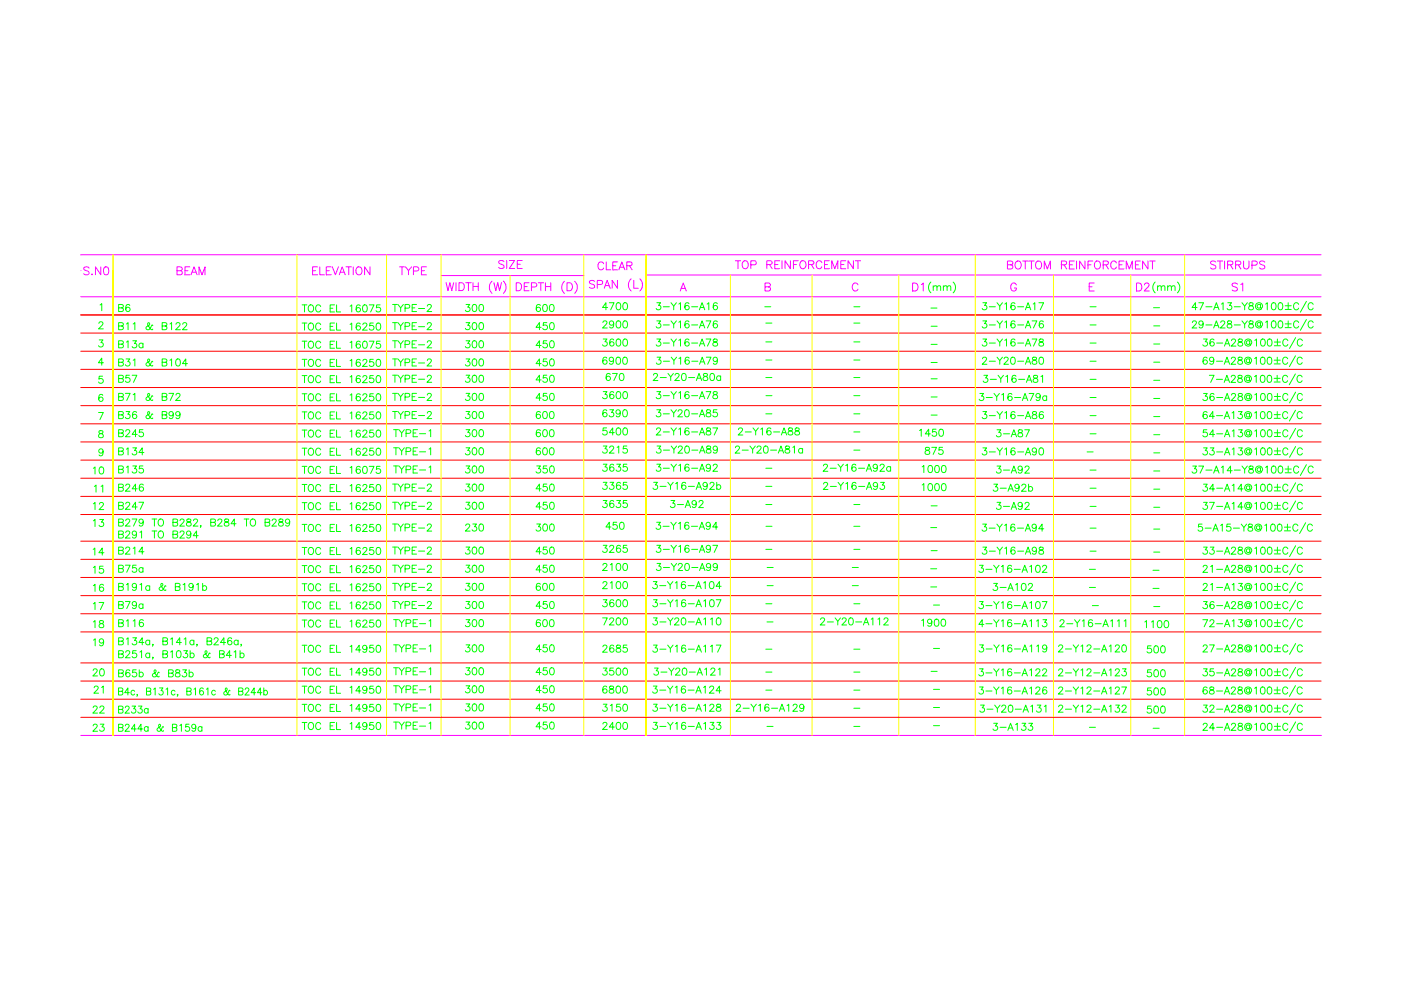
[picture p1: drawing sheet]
<svg xmlns="http://www.w3.org/2000/svg" width="297mm" height="210mm" viewBox="0 0 297 210" stroke-linecap="round" stroke-linejoin="round" font-family="sans-serif">
<defs><g id="words">
<g font-size="5.3" fill="#0f0">
<text x="196.1" y="63.1">(mm)</text>
<text x="243.4" y="63.1">(mm)</text>
</g>
<g font-size="4.9" fill="#f0f">
<text x="16.9" y="59.6">S.N0</text>
<text x="36.7" y="59.6">BEAM</text>
<text x="84" y="59.6">TYPE</text>
<text x="104.8" y="58.2">SIZE</text>
<text x="125.9" y="58.6">CLEAR</text>
</g>
<g font-size="4.9" fill="#0f0">
<text x="24.3" y="67.4">B6</text>
<text x="82.2" y="67.4">TYPE-2</text>
<text x="82.2" y="71.3">TYPE-2</text>
<text x="97.7" y="67.4">300</text>
<text x="97.7" y="71.3">300</text>
<text x="112.9" y="67.4">600</text>
<text x="112.9" y="71.3">450</text>
<text x="127" y="67">4700</text>
<text x="127" y="70.9">2900</text>
<text x="24.3" y="75.1">B13a</text>
<text x="82.2" y="75.1">TYPE-2</text>
<text x="97.7" y="75.1">300</text>
<text x="112.9" y="75.1">450</text>
<text x="127" y="74.8">3600</text>
<text x="194" y="93.8">1450</text>
<text x="127" y="101.2">3635</text>
<text x="194.7" y="101.6">1000</text>
<text x="195.1" y="97.7">875</text>
<text x="24.3" y="105.5">B246</text>
<text x="82.2" y="105.5">TYPE-2</text>
<text x="97.7" y="105.5">300</text>
<text x="112.9" y="105.5">450</text>
<text x="127" y="105.1">3365</text>
<text x="209.5" y="105.5">3-A92b</text>
<text x="19" y="109.4">12</text>
<text x="24.3" y="109.4">B247</text>
<text x="82.2" y="113.9">TYPE-2</text>
<text x="82.2" y="109.4">TYPE-2</text>
<text x="97.7" y="113.9">230</text>
<text x="97.7" y="109.4">300</text>
<text x="112.9" y="113.9">300</text>
<text x="112.9" y="109.4">450</text>
<text x="127" y="109">3635</text>
<text x="127.7" y="113.6">450</text>
<text x="141.1" y="109">3-A92</text>
<text x="210.3" y="109.4">3-A92</text>
<text x="24.3" y="118.9">B214</text>
<text x="82.2" y="118.9">TYPE-2</text>
<text x="97.7" y="118.9">300</text>
<text x="112.9" y="118.9">450</text>
<text x="19" y="134.4">18</text>
<text x="19" y="138.3">19</text>
<text x="18.7" y="144.6">20</text>
<text x="97.7" y="155.9">300</text>
<text x="112.9" y="155.9">450</text>
</g>
<g font-size="4.4" fill="#f0f">
<text x="143.2" y="62.8">A</text>
<text x="161.2" y="62.8">B</text>
<text x="260.3" y="62.8">S1</text>
</g>
<g font-size="4.4" fill="#0f0">
<text x="192.6" y="62.8">D1</text>
<text x="240.2" y="62.8">D2</text>
<text x="24.3" y="82.2">B57</text>
<text x="24.3" y="78.7">B31 &amp; B104</text>
<text x="82.2" y="82.2">TYPE-2</text>
<text x="82.2" y="78.7">TYPE-2</text>
<text x="97.7" y="82.2">300</text>
<text x="97.7" y="78.7">300</text>
<text x="112.9" y="82.2">450</text>
<text x="112.9" y="78.7">450</text>
<text x="127" y="78.3">6900</text>
<text x="127.7" y="81.8">670</text>
<text x="137.6" y="81.8">2-Y20-A80a</text>
<text x="138.3" y="78.3">3-Y16-A79</text>
<text x="207.4" y="82.2">3-Y16-A81</text>
<text x="207.4" y="78.3">2-Y20-A80</text>
<text x="24.3" y="86.1">B71 &amp; B72</text>
<text x="24.3" y="90">B36 &amp; B99</text>
<text x="82.2" y="86.1">TYPE-2</text>
<text x="82.2" y="90">TYPE-2</text>
<text x="97.7" y="86.1">300</text>
<text x="97.7" y="90">300</text>
<text x="112.9" y="86.1">450</text>
<text x="112.9" y="90">600</text>
<text x="127" y="85.7">3600</text>
<text x="127" y="89.6">6390</text>
<text x="138.3" y="85.7">3-Y16-A78</text>
<text x="138.3" y="89.6">3-Y20-A85</text>
<text x="206.7" y="86.1">3-Y16-A79a</text>
<text x="207.4" y="90">3-Y16-A86</text>
<text x="24.3" y="93.8">B245</text>
<text x="82.5" y="93.8">TYPE-1</text>
<text x="97.7" y="93.8">300</text>
<text x="112.9" y="93.8">600</text>
<text x="127" y="93.5">5400</text>
<text x="138.3" y="93.5">2-Y16-A87</text>
<text x="155.6" y="93.5">2-Y16-A88</text>
<text x="210.3" y="93.8">3-A87</text>
<text x="19" y="101.6">10</text>
<text x="24.3" y="97.7">B134</text>
<text x="24.3" y="101.6">B135</text>
<text x="82.5" y="97.7">TYPE-1</text>
<text x="82.5" y="101.6">TYPE-1</text>
<text x="97.7" y="97.7">300</text>
<text x="97.7" y="101.6">300</text>
<text x="112.9" y="97.7">600</text>
<text x="112.9" y="101.6">350</text>
<text x="127" y="97.4">3215</text>
<text x="138.3" y="97.4">3-Y20-A89</text>
<text x="154.9" y="97.4">2-Y20-A81a</text>
<text x="207.4" y="97.7">3-Y16-A90</text>
<text x="210.3" y="101.6">3-A92</text>
<text x="19" y="105.5">11</text>
<text x="194.7" y="105.1">1000</text>
<text x="19" y="112.9">13</text>
<text x="18.7" y="118.9">14</text>
<text x="24.3" y="115.4">B291 TO B294</text>
<text x="127" y="118.2">3265</text>
<text x="138.3" y="118.2">3-Y16-A97</text>
<text x="19" y="122.8">15</text>
<text x="24.3" y="122.4">B75a</text>
<text x="82.2" y="122.4">TYPE-2</text>
<text x="97.7" y="122.4">300</text>
<text x="112.9" y="122.4">450</text>
<text x="127" y="122.1">2100</text>
<text x="127" y="125.9">2100</text>
<text x="137.6" y="125.9">3-Y16-A104</text>
<text x="138.3" y="122.1">3-Y20-A99</text>
<text x="206.7" y="122.4">3-Y16-A102</text>
<text x="19" y="130.5">17</text>
<text x="19" y="126.6">16</text>
<text x="24.3" y="130.2">B79a</text>
<text x="24.3" y="126.3">B191a &amp; B191b</text>
<text x="82.2" y="130.2">TYPE-2</text>
<text x="82.2" y="126.3">TYPE-2</text>
<text x="97.7" y="130.2">300</text>
<text x="97.7" y="126.3">300</text>
<text x="112.9" y="130.2">450</text>
<text x="112.9" y="126.3">600</text>
<text x="127" y="129.8">3600</text>
<text x="137.6" y="129.8">3-Y16-A107</text>
<text x="206.7" y="130.2">3-Y16-A107</text>
<text x="209.5" y="126.3">3-A102</text>
<text x="24.3" y="134.1">B116</text>
<text x="82.5" y="134.1">TYPE-1</text>
<text x="97.7" y="134.1">300</text>
<text x="112.9" y="134.1">600</text>
<text x="127" y="133.7">7200</text>
<text x="137.6" y="133.7">3-Y20-A110</text>
<text x="172.9" y="133.7">2-Y20-A112</text>
<text x="194.4" y="134.1">1900</text>
<text x="206.7" y="134.1">4-Y16-A113</text>
<text x="223.7" y="134.1">2-Y16-A111</text>
<text x="242" y="134.4">1100</text>
<text x="82.5" y="139.3">TYPE-1</text>
<text x="97.7" y="139.3">300</text>
<text x="112.9" y="139.3">450</text>
<text x="127" y="139.3">2685</text>
<text x="137.6" y="139.3">3-Y16-A117</text>
<text x="206.7" y="139.3">3-Y16-A119</text>
<text x="223.7" y="139.3">2-Y12-A120</text>
<text x="242.4" y="139.7">500</text>
<text x="19" y="148.2">21</text>
<text x="24.3" y="144.6">B65b &amp; B83b</text>
<text x="82.5" y="144.3">TYPE-1</text>
<text x="82.5" y="148.2">TYPE-1</text>
<text x="97.7" y="144.3">300</text>
<text x="97.7" y="148.2">300</text>
<text x="112.9" y="144.3">450</text>
<text x="112.9" y="148.2">450</text>
<text x="127" y="144.3">3500</text>
<text x="127" y="148.2">6800</text>
<text x="137.6" y="144.3">3-Y20-A121</text>
<text x="137.6" y="148.2">3-Y16-A124</text>
<text x="242.4" y="144.6">500</text>
<text x="242.4" y="148.5">500</text>
<text x="18.7" y="152.4">22</text>
<text x="24.3" y="152.4">B233a</text>
<text x="82.5" y="152">TYPE-1</text>
<text x="97.7" y="152">300</text>
<text x="112.9" y="152">450</text>
<text x="127" y="152">3150</text>
<text x="127" y="155.9">2400</text>
<text x="137.6" y="152">3-Y16-A128</text>
<text x="137.6" y="155.9">3-Y16-A133</text>
<text x="155.2" y="152">2-Y16-A129</text>
<text x="209.5" y="155.9">3-A133</text>
<text x="242.4" y="152.4">500</text>
<text x="18.7" y="156.3">23</text>
</g>
<g font-size="2.6" fill="#0f0">
<text x="161.2" y="66.3">-</text>
<text x="161.6" y="69.8">-</text>
<text x="180.3" y="66.3">-</text>
<text x="180.3" y="69.8">-</text>
<text x="196.5" y="66.7">-</text>
<text x="196.5" y="70.6">-</text>
<text x="230.4" y="66.3">-</text>
<text x="230.4" y="70.2">-</text>
<text x="243.8" y="66.3">-</text>
<text x="243.8" y="70.2">-</text>
<text x="161.6" y="73.7">-</text>
<text x="161.6" y="77.6">-</text>
<text x="180.3" y="73.7">-</text>
<text x="180.3" y="77.6">-</text>
<text x="196.5" y="74.1">-</text>
<text x="196.5" y="78">-</text>
<text x="230.4" y="74.1">-</text>
<text x="230.4" y="78">-</text>
<text x="243.8" y="74.1">-</text>
<text x="243.8" y="78">-</text>
<text x="161.6" y="81.1">-</text>
<text x="180.3" y="81.1">-</text>
<text x="196.5" y="81.5">-</text>
<text x="230.4" y="81.5">-</text>
<text x="243.8" y="81.8">-</text>
<text x="161.6" y="85">-</text>
<text x="161.6" y="88.9">-</text>
<text x="180.3" y="85">-</text>
<text x="180.3" y="88.9">-</text>
<text x="196.5" y="85.4">-</text>
<text x="196.5" y="89.3">-</text>
<text x="230.4" y="85.4">-</text>
<text x="230.4" y="89.3">-</text>
<text x="243.8" y="85.7">-</text>
<text x="243.8" y="89.6">-</text>
<text x="180.3" y="92.8">-</text>
<text x="230.4" y="93.1">-</text>
<text x="243.8" y="93.5">-</text>
<text x="161.6" y="100.5">-</text>
<text x="180.3" y="96.7">-</text>
<text x="229.7" y="97">-</text>
<text x="230.4" y="100.9">-</text>
<text x="243.8" y="97.4">-</text>
<text x="243.8" y="101.2">-</text>
<text x="161.6" y="104.4">-</text>
<text x="230.4" y="104.8">-</text>
<text x="243.8" y="104.8">-</text>
<text x="161.6" y="112.9">-</text>
<text x="161.6" y="108.3">-</text>
<text x="180.3" y="112.9">-</text>
<text x="180.3" y="108.3">-</text>
<text x="196.5" y="113.2">-</text>
<text x="196.5" y="108.7">-</text>
<text x="230.4" y="113.2">-</text>
<text x="230.4" y="108.7">-</text>
<text x="243.8" y="113.2">-</text>
<text x="243.8" y="108.7">-</text>
<text x="161.6" y="117.8">-</text>
<text x="180.3" y="117.8">-</text>
<text x="196.5" y="117.8">-</text>
<text x="230.4" y="118.2">-</text>
<text x="243.8" y="118.2">-</text>
<text x="161.9" y="121.7">-</text>
<text x="161.9" y="125.2">-</text>
<text x="179.9" y="121.7">-</text>
<text x="179.9" y="125.2">-</text>
<text x="196.5" y="121.7">-</text>
<text x="196.5" y="125.6">-</text>
<text x="230" y="122.1">-</text>
<text x="230" y="125.9">-</text>
<text x="243.4" y="122.1">-</text>
<text x="243.4" y="125.9">-</text>
<text x="161.6" y="129.1">-</text>
<text x="180.3" y="129.1">-</text>
<text x="197.2" y="129.5">-</text>
<text x="230.7" y="129.5">-</text>
<text x="243.8" y="129.8">-</text>
<text x="161.6" y="133">-</text>
<text x="161.6" y="139">-</text>
<text x="161.6" y="143.6">-</text>
<text x="180.3" y="139">-</text>
<text x="180.3" y="143.6">-</text>
<text x="196.5" y="143.6">-</text>
<text x="197.2" y="138.6">-</text>
<text x="161.6" y="147.5">-</text>
<text x="180.3" y="147.5">-</text>
<text x="197.2" y="147.5">-</text>
<text x="161.6" y="155.2">-</text>
<text x="180.3" y="151.3">-</text>
<text x="180.3" y="155.2">-</text>
<text x="197.2" y="151.3">-</text>
<text x="197.2" y="155.2">-</text>
<text x="230" y="155.6">-</text>
<text x="243.8" y="155.6">-</text>
</g>
</g></defs>
<!-- layer: CVTXT -->
<g fill="none" stroke="#f0f" stroke-width=".21">
<path d="M17.1 54h263M66.3 57.4h.6M67.3 56.6h-1v1.7h1M67.8 56.6v1.7h1M69.2 57.4h.6M70.2 56.6h-1v1.7h1M70.5 56.6l.6 1.7 .7-1.7M71.9 58.3l.7-1.7 .6 1.7M72.2 57.7h.8M73.4 56.6h1.1M73.9 56.6v1.7M74.9 56.6v1.7"/>
<path d="M75.6 56.8a.63 .63 0 0 1 .7-.2 .63 .63 0 0 1 .4 .6v.4a.65 .65 0 0 1-.6 .7 .65 .65 0 0 1-.6-.7zM78.4 56.6v1.7l-1.1-1.7v1.7M93.5 58.4h30.3M94.6 59.9l.4 1.7 .4-1.7 .4 1.7 .4-1.7M96.7 59.9v1.7M97.3 59.9h.6a.91 .91 0 0 1 .6 .9 .91 .91 0 0 1-.6 .8h-.6zM98.8 59.9h1.1M99.3 59.9v1.7M100.3 59.9v1.7M101.4 59.9v1.7M104.3 59.6a1.74 1.74 0 0 0 0 2.6M104.7 59.9l.4 1.7 .4-1.7 .4 1.7 .4-1.7"/>
<path d="M106.7 59.6a1.74 1.74 0 0 1 0 2.6M109.4 60h.6a.91 .91 0 0 1 .6 .8 .91 .91 0 0 1-.6 .8h-.6zM112.2 60h-1.1v1.6h1.1M114.1 60h1.1M114.7 60v1.6M115.6 60v1.6M116.8 60v1.6M119.7 59.6a1.72 1.72 0 0 0 0 2.6M120.2 60h.6a.91 .91 0 0 1 .6 .8 .91 .91 0 0 1-.6 .8h-.6zM121.8 59.6a1.74 1.74 0 0 1 0 2.6M126.1 59.7a.64 .64 0 0 0-1.1 .1l.1 .3 .9 .4 .1 .4a.75 .75 0 0 1-1.1 0M130.9 59.4v1.7l-1.1-1.7v1.7"/>
<path d="M133.8 59.1a1.75 1.75 0 0 0 0 2.6M134.4 59.4v1.7h.9M135.7 59.1a1.75 1.75 0 0 1 0 2.6M137 58.3h143.1M155.9 55.3h1.1M156.5 55.3v1.7M157.7 55.4a.84 .84 0 0 1 1 .5 .84 .84 0 0 1-.5 1.1 .88 .88 0 0 1-.9-.7 .88 .88 0 0 1 .4-.9zM159.2 56.2h.7a.44 .44 0 0 0 .5-.5 .44 .44 0 0 0-.5-.4h-.7v1.7M162.6 56.1l1-.1 .1-.2-.1-.4-.3-.1h-.7v1.7M163.1 56.1l.6 .9M164.3 56.1h.6M165.3 55.3h-1v1.7h1"/>
<path d="M165.8 55.3v1.7M167.6 55.3v1.7l-1.1-1.7v1.7M168.2 56.1h.7M169.3 55.3h-1.1v1.7M169.7 55.5a.63 .63 0 0 1 .8-.2 .63 .63 0 0 1 .4 .6v.4a.65 .65 0 0 1-.7 .7 .65 .65 0 0 1-.6-.7zM171.4 56.1l1-.1 .2-.4-.4-.3h-.8v1.7M172 56.1l.6 .9M174.3 55.7a.62 .62 0 0 0-.8-.4 .62 .62 0 0 0-.5 .6v.4a.62 .62 0 0 0 .5 .7 .62 .62 0 0 0 .8-.4M174.8 56.1h.7M175.9 55.3h-1.1v1.7h1.1M176.3 57v-1.7l.7 1.7 .6-1.7v1.7M178.3 56.1h.6"/>
<path d="M179.3 55.3h-1v1.7h1M180.9 55.3v1.7l-1.1-1.7v1.7M181.3 55.3h1.2M181.9 55.3v1.7M213.6 56.2l1-.1 .1-.3-.1-.3-.3-.2h-.7v1.7h.7a.44 .44 0 0 0 .4-.4 .44 .44 0 0 0-.4-.4M215.4 55.6a.62 .62 0 0 1 .7-.2 .62 .62 0 0 1 .4 .6v.4a.64 .64 0 0 1-.6 .7 .64 .64 0 0 1-.7-.7zM216.8 55.3h1.1M217.4 55.3v1.7M218.1 55.3h1.1M218.7 55.3v1.7M219.7 55.6a.63 .63 0 0 1 .7-.2 .63 .63 0 0 1 .4 .6v.4a.65 .65 0 0 1-.6 .6 .65 .65 0 0 1-.6-.6zM221.4 57v-1.7l.7 1.7 .6-1.7v1.7"/>
<path d="M225 56.2l1-.1 .2-.4-.4-.4h-.8v1.7M225.6 56.2l.6 .8M226.7 56.2h.7M227.8 55.3h-1.1v1.7h1.1M228.2 55.3v1.7M230 55.3v1.7l-1.1-1.7v1.7M230.7 56.2h.6M231.7 55.3h-1v1.7M232.2 55.6a.62 .62 0 0 1 .7-.2 .62 .62 0 0 1 .4 .6v.4a.64 .64 0 0 1-.6 .7 .64 .64 0 0 1-.7-.7zM233.9 56.2l1-.1 .1-.4-.4-.4h-.7v1.7M234.4 56.2l.6 .8M236.7 55.7a.62 .62 0 0 0-.7-.4 .62 .62 0 0 0-.5 .7v.4a.62 .62 0 0 0 .5 .6 .62 .62 0 0 0 .7-.4"/>
<path d="M237.3 56.2h.6M238.3 55.3h-1v1.7h1M238.8 57v-1.7l.6 1.7 .7-1.7v1.7M240.7 56.2h.7M241.8 55.3h-1.1v1.7h1.1M243.4 55.3v1.7l-1.2-1.7v1.7M243.8 55.3h1.1M244.3 55.3v1.7M257.8 55.6a.64 .64 0 0 0-1.1 .1l.1 .3 .8 .3 .2 .5a.75 .75 0 0 1-1.1 0M258.1 55.3h1.1M258.7 55.3v1.7M259.6 55.3v1.7"/>
<path d="M260.3 56.2l.9-.1 .2-.3-.1-.3-.3-.2h-.7v1.7M260.8 56.2l.6 .8M262 56.2l.9-.1 .2-.4-.4-.4h-.7v1.7M262.5 56.2l.6 .8M263.7 55.3v1.3a.57 .57 0 0 0 .5 .4 .57 .57 0 0 0 .6-.4v-1.3M265.4 56.2h.8a.44 .44 0 0 0 .4-.4 .44 .44 0 0 0-.4-.5h-.8v1.7M268.2 55.6a.64 .64 0 0 0-1.2 .1l.2 .3 .8 .3 .2 .5a.76 .76 0 0 1-1.2 0M17.1 62.9h263M100.3 60.7h1.1M111.1 60.8h.7M112.7 60.8h.7a.45 .45 0 0 0 .4-.4 .45 .45 0 0 0-.4-.4h-.7v1.6M115.6 60.8h1.2"/>
<path d="M126.6 60.3l1-.1 .2-.2-.1-.4-.3-.2h-.8v1.7M128.1 61.1l.6-1.7 .7 1.7M128.3 60.6h.8M181.9 60.4a.62 .62 0 0 0-.7-.4 .62 .62 0 0 0-.5 .7v.4a.62 .62 0 0 0 .5 .6 .62 .62 0 0 0 .7-.4M215.5 60.4a.62 .62 0 0 0-.7-.4 .62 .62 0 0 0-.5 .7v.4a.6 .6 0 0 0 .6 .6 .6 .6 0 0 0 .6-.6h-.4M230.9 60.8h.7M232 60h-1.1v1.7h1.1M17.1 155.9h263"/>
</g>
<g fill="none" stroke="#f00" stroke-width=".21">
<path d="M17.1 66.8h263M17.1 70.6h263M17.1 74.5h263M17.1 78.3h263M17.1 86h263M17.1 89.9h263M17.1 97.6h263M17.1 93.7h263M17.1 82.2h263M17.1 101.4h263M17.1 105.2h263M17.1 109.1h263"/>
<path d="M17.1 118.6h263M17.1 114.7h263M17.1 122.4h263M17.1 126.3h263M17.1 134h263M17.1 130.1h263M17.1 148.2h263M17.1 144.4h263M17.1 140.6h263M17.1 152.1h263"/>
</g>
<!-- layer: CVTEXT -->
<g fill="none" stroke="#0f0" stroke-width=".21">
<path d="M21 68.6l.1-.3 .4-.1 .3 .5-.9 1h1M21 72.1h.8l-.4 .5a.5 .5 0 0 1 .4 .8 .5 .5 0 0 1-.9-.1M21.2 64.7l.4-.3v1.5M21.8 79.8h-.8v.6a.53 .53 0 0 1 .8 0 .53 .53 0 0 1-.1 .8 .53 .53 0 0 1-.8-.2M21.9 76.9h-1l.7-1v1.5M25.2 69.1h.8l.2-.3-.1-.3-.9-.1v1.5l.9-.1 .1-.4-.4-.3M26.8 68.7l.4-.3v1.5M28.2 68.7l.4-.3v1.5M32.4 69.1l-.1-.2a1.65 1.65 0 0 1-1.1 1l-.2-.4 .7-.7-.2-.4-.2 .2 .1 .4 .6 .8 .3 .1 .1-.1M34.4 69.1h.8l.2-.3-.1-.3-.9-.1v1.5l.9-.1 .1-.4-.4-.3M36 68.7l.4-.3v1.5M37.3 68.8l.3-.4 .4 .1 .2 .2-.2 .5-.8 .7h1"/>
<path d="M38.7 68.8l.3-.4 .5 .1 .1 .2-.2 .5-.7 .7h1M64.1 64.6h1M64.1 68.5h1M64.1 79.6h1M64.1 72.3h1M64.1 76.2h1M64.6 64.6v1.5M64.6 68.5v1.5M64.6 72.3v1.5M64.6 76.2v1.5M64.6 79.6v1.5M65.5 64.9l.1-.2a.7 .7 0 0 1 .9 .7 .7 .7 0 0 1-.9 .7l-.3-.5z"/>
<path d="M65.5 72.5l.1-.1a.7 .7 0 0 1 .9 .7 .7 .7 0 0 1-.9 .7l-.3-.5zM65.6 68.6a.7 .7 0 0 1 .9 .6 .7 .7 0 0 1-.9 .7l-.3-.5v-.3zM65.6 79.7a.7 .7 0 0 1 .9 .7 .7 .7 0 0 1-.9 .7l-.3-.5 .1-.6zM65.6 76.2a.7 .7 0 0 1 .9 .7 .7 .7 0 0 1-.9 .7l-.3-.5 .1-.6zM68 65a.55 .55 0 0 0-.6-.4 .55 .55 0 0 0-.5 .6v.4a.55 .55 0 0 0 .5 .5 .55 .55 0 0 0 .6-.3M68 68.8a.55 .55 0 0 0-.6-.3 .55 .55 0 0 0-.5 .6v.3a.55 .55 0 0 0 .5 .6 .55 .55 0 0 0 .6-.4M68 80a.55 .55 0 0 0-.6-.4 .55 .55 0 0 0-.5 .6v.4a.55 .55 0 0 0 .5 .5 .55 .55 0 0 0 .6-.3M68 72.7a.55 .55 0 0 0-.6-.4 .55 .55 0 0 0-.5 .6v.4a.55 .55 0 0 0 .5 .5 .55 .55 0 0 0 .6-.3M68 76.5a.55 .55 0 0 0-.6-.3 .55 .55 0 0 0-.5 .6v.3a.55 .55 0 0 0 .5 .6 .55 .55 0 0 0 .6-.4M70 65.4h.6M70 69.2h.6M70 73.1h.6"/>
<path d="M70 76.9h.6M70.9 64.6h-.9v1.5h.9M70.9 68.5h-.9v1.5h.9M70.9 79.6h-.9v1.5h.9M70.9 72.3h-.9v1.5h.9M70.9 76.2h-.9v1.5h.9M71.4 64.6v1.5h.8M71.4 68.5v1.5h.8M71.4 79.6v1.5h.8M71.4 72.3v1.5h.8M71.4 76.2v1.5h.8M74.2 64.9l.4-.3v1.5"/>
<path d="M74.2 68.8l.4-.3v1.5M74.2 79.9l.4-.3v1.5M74.2 72.6l.4-.3v1.5M74.2 76.5l.4-.3v1.5M76.4 64.9l-.1-.2a.48 .48 0 0 0-.7 .2 .88 .88 0 0 0 .3 1.2 .47 .47 0 0 0 .5-.4 .47 .47 0 0 0-.4-.5 .47 .47 0 0 0-.5 .4M76.4 68.7l-.1-.1a.49 .49 0 0 0-.7 .2 .73 .73 0 0 0 .4 1.2 .47 .47 0 0 0 .4-.5 .47 .47 0 0 0-.4-.4 .47 .47 0 0 0-.5 .4M76.4 79.9l-.1-.2a.48 .48 0 0 0-.7 .2 .88 .88 0 0 0 .3 1.2 .46 .46 0 0 0 .5-.4 .46 .46 0 0 0-.4-.5 .46 .46 0 0 0-.5 .4M76.4 72.5l-.1-.1a.48 .48 0 0 0-.7 .2 .88 .88 0 0 0 .3 1.2 .47 .47 0 0 0 .5-.4 .47 .47 0 0 0-.4-.5 .47 .47 0 0 0-.5 .4M76.4 76.4l-.1-.2a.49 .49 0 0 0-.7 .3 .73 .73 0 0 0 .4 1.2 .47 .47 0 0 0 .4-.5 .47 .47 0 0 0-.4-.4 .47 .47 0 0 0-.5 .4M76.9 68.8l.2-.2 .4-.1 .3 .4-.9 1.1h1M76.9 80l.3-.4h.3l.3 .3-.2 .5-.7 .7h1M76.9 76.5l.2-.3h.4l.3 .4-.9 1.1h1"/>
<path d="M77.1 64.7a.49 .49 0 0 1 .7 .2l.1 .4a.65 .65 0 0 1-.6 .8 .96 .96 0 0 1-.2-1.4zM77.1 72.4a.49 .49 0 0 1 .7 .2l.1 .4a.65 .65 0 0 1-.6 .8 .96 .96 0 0 1-.2-1.4zM78.3 64.6h1l-.7 1.5M78.3 72.3h1l-.7 1.5M79.1 68.5h-.7v.6a.53 .53 0 0 1 .8 0 .53 .53 0 0 1-.1 .8 .53 .53 0 0 1-.8-.2M79.1 79.6h-.7v.7a.53 .53 0 0 1 .8 0 .53 .53 0 0 1-.1 .8 .53 .53 0 0 1-.8-.2M79.1 76.2h-.7v.6a.53 .53 0 0 1 .8 0 .53 .53 0 0 1-.1 .8 .53 .53 0 0 1-.8-.2M79.9 68.6a.49 .49 0 0 1 .8 .2v.3a.65 .65 0 0 1-.5 .9 .98 .98 0 0 1-.3-1.4zM79.9 79.7a.48 .48 0 0 1 .8 .2v.4a.65 .65 0 0 1-.5 .8 .96 .96 0 0 1-.3-1.4zM79.9 76.2a.49 .49 0 0 1 .8 .3v.3a.65 .65 0 0 1-.5 .9 .98 .98 0 0 1-.3-1.5zM80.6 64.6h-.7l-.1 .7a.53 .53 0 0 1 .8 0 .53 .53 0 0 1-.1 .8 .53 .53 0 0 1-.8-.2M80.6 72.3h-.7l-.1 .7a.53 .53 0 0 1 .8 0 .53 .53 0 0 1-.1 .8 .53 .53 0 0 1-.8-.2"/>
<path d="M139.3 64.2h.8l-.5 .6a.5 .5 0 0 1 .4 .8 .5 .5 0 0 1-.9-.2M139.3 68h.8l-.5 .6a.5 .5 0 0 1 .4 .8 .5 .5 0 0 1-.9-.1M139.3 71.9h.8l-.5 .5a.5 .5 0 0 1 .4 .9 .5 .5 0 0 1-.9-.2M140.6 65h1.3M140.6 68.9h1.3M140.6 72.7h1.3M142.3 64.2l.5 .7v.8M142.3 68l.5 .7v.8M142.3 71.9l.5 .7v.8M143.4 64.2l-.6 .7M143.4 68l-.6 .7M143.4 71.9l-.6 .7"/>
<path d="M143.9 64.5l.4-.3v1.5M143.9 68.3l.4-.3v1.5M143.9 72.2l.4-.3v1.5M146.1 64.4l-.1-.1a.49 .49 0 0 0-.7 .2 .87 .87 0 0 0 .3 1.2 .47 .47 0 0 0 .5-.4 .47 .47 0 0 0-.4-.6 .47 .47 0 0 0-.5 .5M146.1 68.2l-.1-.1a.5 .5 0 0 0-.7 .2 .73 .73 0 0 0 .4 1.2 .47 .47 0 0 0 .4-.4 .47 .47 0 0 0-.4-.5 .47 .47 0 0 0-.5 .4M146.1 72.1l-.1-.1a.49 .49 0 0 0-.7 .2 .87 .87 0 0 0 .3 1.2 .47 .47 0 0 0 .5-.5 .47 .47 0 0 0-.4-.5 .47 .47 0 0 0-.5 .5M146.6 65h1.3M146.6 68.9h1.3M146.6 72.7h1.3M148.3 65.7l.6-1.5 .5 1.5M148.3 69.5l.6-1.5 .5 1.5M148.3 73.4l.6-1.5 .5 1.5"/>
<path d="M148.5 65.2h.7M148.5 69h.7M148.5 72.9h.7M149.7 68h1l-.7 1.5M149.7 71.9h1l-.7 1.5M149.9 64.5l.4-.3v1.5M151.3 72v.4l.4 .1a.43 .43 0 0 1 .4 .4 .43 .43 0 0 1-.3 .5l-.5-.1-.2-.2a.77 .77 0 0 1 .9-.7l.1-.3a.56 .56 0 0 0-.8-.1zM152.1 64.4l-.1-.1a.49 .49 0 0 0-.7 .2 .87 .87 0 0 0 .3 1.2 .47 .47 0 0 0 .5-.4 .47 .47 0 0 0-.4-.5 .47 .47 0 0 0-.5 .4M152.1 68.2l-.1-.1a.5 .5 0 0 0-.7 .2 .73 .73 0 0 0 .4 1.2 .47 .47 0 0 0 .4-.4 .47 .47 0 0 0-.4-.5 .47 .47 0 0 0-.5 .4M208.4 64.2h.8l-.5 .6a.5 .5 0 0 1 .4 .8 .5 .5 0 0 1-.9-.2M208.4 68h.8l-.5 .6a.5 .5 0 0 1 .4 .8 .5 .5 0 0 1-.9-.1M208.4 71.9h.8l-.5 .5a.5 .5 0 0 1 .4 .9 .5 .5 0 0 1-.9-.2"/>
<path d="M209.7 65h1.3M209.7 68.9h1.3M209.7 72.7h1.3M211.4 64.2l.6 .7v.8M211.4 68l.6 .7v.8M211.4 71.9l.6 .7v.8M212.5 64.2l-.5 .7M212.5 68l-.5 .7M212.5 71.9l-.5 .7M213 64.5l.4-.3v1.5M213 68.3l.4-.3v1.5M213 72.2l.4-.3v1.5"/>
<path d="M215.2 64.4l-.1-.1a.49 .49 0 0 0-.7 .2 .89 .89 0 0 0 .4 1.2 .47 .47 0 0 0 .5-.4 .47 .47 0 0 0-.5-.5 .47 .47 0 0 0-.5 .4M215.2 68.2l-.1-.1a.5 .5 0 0 0-.7 .2 .9 .9 0 0 0 .4 1.2 .47 .47 0 0 0 .5-.4 .47 .47 0 0 0-.5-.5 .47 .47 0 0 0-.5 .4M215.2 72.1l-.1-.1a.49 .49 0 0 0-.7 .2 .89 .89 0 0 0 .4 1.2 .47 .47 0 0 0 .5-.4 .47 .47 0 0 0-.5-.5 .47 .47 0 0 0-.5 .4M215.8 65h1.2M215.8 68.9h1.2M215.8 72.7h1.2M217.4 65.7l.6-1.5 .5 1.5M217.4 69.5l.6-1.5 .5 1.5M217.4 73.4l.6-1.5 .5 1.5M217.6 65.2h.7M217.6 69h.7M217.6 72.9h.7"/>
<path d="M218.8 68h1l-.7 1.5M218.8 71.9h1l-.7 1.5M219.1 64.5l.3-.3v1.5M220.3 64.2h1l-.7 1.5M220.4 72v.4l.7 .2 .2 .3a.5 .5 0 0 1-.5 .5 .5 .5 0 0 1-.5-.5l.2-.3 .6-.2 .1-.3a.56 .56 0 0 0-.8-.1zM221.2 68.2l-.1-.1a.5 .5 0 0 0-.7 .2 .73 .73 0 0 0 .4 1.2 .47 .47 0 0 0 .5-.4 .47 .47 0 0 0-.5-.5 .47 .47 0 0 0-.5 .4M252.8 68.4l.1-.3 .5-.1 .3 .5-1 1h1M253.8 65.2h-1.1l.8-1v1.5M254.2 64.2h1l-.7 1.5M255.1 68.5a.47 .47 0 0 1-.6 .4 .47 .47 0 0 1-.2-.7 .47 .47 0 0 1 .7 0l.1 .3a.71 .71 0 0 1-.6 1l-.3-.2M255.2 71.9h.8l-.5 .5a.5 .5 0 0 1 .4 .9 .5 .5 0 0 1-.9-.2M255.7 65h1.3"/>
<path d="M255.7 68.9h1.3M255.9 75.9l-.1-.1a.5 .5 0 0 0-.7 .2 .9 .9 0 0 0 .4 1.2 .47 .47 0 0 0 .5-.4 .47 .47 0 0 0-.4-.5 .47 .47 0 0 0-.5 .4M256.4 79.6h1l-.7 1.5M257.3 65.7l.6-1.5 .6 1.5M257.3 69.5l.6-1.5 .6 1.5M257.4 76.2a.47 .47 0 0 1-.7 .4 .47 .47 0 0 1-.2-.7 .47 .47 0 0 1 .8 0l.1 .3a.71 .71 0 0 1-.6 1l-.3-.2M257.4 72.1l-.1-.1a.49 .49 0 0 0-.7 .2 .87 .87 0 0 0 .4 1.2 .47 .47 0 0 0 .5-.5 .47 .47 0 0 0-.5-.5 .47 .47 0 0 0-.5 .5M257.5 65.2h.7M257.5 69h.7M257.9 76.6h1.3M258 72.7h1.2M258.8 68.4l.2-.3 .4-.1 .3 .5-1 1h1"/>
<path d="M259 64.5l.3-.3v1.5M259.6 77.2l.5-1.5 .6 1.5M259.6 73.4l.6-1.5 .5 1.5M259.8 76.7h.7M259.8 72.9h.7M260.3 64.2h.8l-.4 .6a.5 .5 0 0 1 .4 .8 .5 .5 0 0 1-.9-.2M260.3 68.1v.4l.7 .2 .2 .3a.5 .5 0 0 1-.5 .6 .5 .5 0 0 1-.5-.6l.2-.3 .6-.2 .1-.3a.58 .58 0 0 0-.8-.1zM261 79.9l.3-.3h.3l.3 .3-.2 .5-.7 .7h1M261.1 76.1l.1-.3 .4-.1 .3 .5-.9 1h1M261.1 72.2l.3-.3h.3l.3 .3-.2 .5-.8 .7h1M261.7 65h1.3M261.7 68.9h1.3"/>
<path d="M262.5 79.6v.5l.5 .1a.43 .43 0 0 1 .4 .4 .43 .43 0 0 1-.3 .5l-.6-.1-.1-.4 .2-.3 .7-.2v-.3a.57 .57 0 0 0-.8-.2zM262.6 75.8v.4l.4 .2a.44 .44 0 0 1 .4 .4 .44 .44 0 0 1-.3 .4h-.5l-.2-.5 .2-.3 .7-.2 .1-.3a.58 .58 0 0 0-.8-.1zM262.6 72v.4l.4 .1a.43 .43 0 0 1 .5 .4 .43 .43 0 0 1-.4 .5l-.5-.1-.1-.2a.75 .75 0 0 1 .8-.7l.1-.3a.56 .56 0 0 0-.8-.1zM263.3 64.2l.6 .7v.8M263.3 68l.6 .7v.8M264.5 64.2l-.6 .7M264.5 68l-.6 .7M264.9 64.3v.4l.6 .2 .3 .3a.5 .5 0 0 1-.5 .5 .5 .5 0 0 1-.6-.5l.3-.3 .6-.2 .1-.3a.56 .56 0 0 0-.8-.1zM264.9 68.1v.4l.6 .2 .3 .3a.5 .5 0 0 1-.5 .6 .5 .5 0 0 1-.6-.6l.3-.3 .6-.2 .1-.3a.58 .58 0 0 0-.8-.1zM264.9 79.9l.1 .8a.64 .64 0 0 0 .2-.9 .64 .64 0 0 0-.9-.2 .76 .76 0 0 0-.3 1.2 .76 .76 0 0 0 1.1 .1M264.9 76.3a.38 .38 0 0 0-.6-.1 .38 .38 0 0 0 0 .6 .38 .38 0 0 0 .6-.1M264.9 76.1l.1 .8a.65 .65 0 0 0 .2-.9 .65 .65 0 0 0-.9-.2 .76 .76 0 0 0-.3 1.1 .76 .76 0 0 0 1.2 .1"/>
<path d="M265 72.4a.39 .39 0 0 0-.6-.1 .39 .39 0 0 0 0 .6 .39 .39 0 0 0 .6-.1M265 72.2v.8a.64 .64 0 0 0 .2-.9 .64 .64 0 0 0-.9-.1 .76 .76 0 0 0-.3 1.1 .76 .76 0 0 0 1.2 .1M266 79.9l.3-.3v1.5M266 76l.4-.3v1.5M266 72.2l.4-.3v1.5M267.3 64.8a.39 .39 0 0 0-.6-.2 .39 .39 0 0 0 0 .6 .39 .39 0 0 0 .6-.1M267.3 64.5v.8a.64 .64 0 0 0 .2-.9 .64 .64 0 0 0-.9-.1 .76 .76 0 0 0-.3 1.1 .76 .76 0 0 0 1.2 .1M267.3 68.6a.39 .39 0 0 0-.6-.1 .39 .39 0 0 0 0 .6 .39 .39 0 0 0 .6-.1M267.3 68.4v.8a.65 .65 0 0 0 .2-.9 .65 .65 0 0 0-.9-.2 .76 .76 0 0 0-.3 1.1 .76 .76 0 0 0 1.2 .1M267.4 79.6a.49 .49 0 0 1 .7 .3l.1 .3a.67 .67 0 0 1-.4 .9h-.2a.97 .97 0 0 1-.2-1.5zM267.4 75.8a.5 .5 0 0 1 .8 .2v.4a.64 .64 0 0 1-.6 .8 .98 .98 0 0 1-.2-1.4zM267.5 72a.49 .49 0 0 1 .7 .2l.1 .3a.65 .65 0 0 1-.6 .9 .96 .96 0 0 1-.2-1.4z"/>
<path d="M268.3 64.5l.4-.3v1.5M268.3 68.3l.4-.3v1.5M268.8 79.6a.49 .49 0 0 1 .8 .3v.3a.67 .67 0 0 1-.4 .9h-.1a.97 .97 0 0 1-.3-1.5zM268.9 75.8a.5 .5 0 0 1 .7 .2v.4a.64 .64 0 0 1-.5 .8 .98 .98 0 0 1-.2-1.4zM268.9 72a.49 .49 0 0 1 .7 .2l.1 .3a.65 .65 0 0 1-.6 .9 .96 .96 0 0 1-.2-1.4zM269.8 64.3a.48 .48 0 0 1 .7 .2v.3a.65 .65 0 0 1-.5 .9 .95 .95 0 0 1-.2-1.4zM269.8 68.1a.49 .49 0 0 1 .7 .2v.4a.65 .65 0 0 1-.5 .8 .96 .96 0 0 1-.2-1.4zM270.2 76.4h1.2M270.2 77.2h1.2M270.2 72.5h1.3M270.2 73.3h1.3M270.8 79.6v1.3"/>
<path d="M270.8 75.7v1.3M270.8 71.9v1.3M271.2 64.3a.48 .48 0 0 1 .7 .2l.1 .3a.65 .65 0 0 1-.6 .9 .95 .95 0 0 1-.2-1.4zM271.2 68.1a.49 .49 0 0 1 .7 .2l.1 .4a.65 .65 0 0 1-.6 .8 .96 .96 0 0 1-.2-1.4zM272.5 64.8h1.3M272.5 65.6h1.3M272.5 68.7h1.3M272.5 69.5h1.3M273 79.9a.55 .55 0 0 0-.6-.3 .55 .55 0 0 0-.5 .5v.4a.55 .55 0 0 0 .5 .6 .55 .55 0 0 0 .6-.4M273 76.1a.55 .55 0 0 0-.6-.4 .55 .55 0 0 0-.5 .6v.4a.55 .55 0 0 0 .5 .5 .55 .55 0 0 0 .6-.3M273 72.2a.55 .55 0 0 0-.6-.3 .55 .55 0 0 0-.4 .5v.4a.55 .55 0 0 0 .4 .6 .55 .55 0 0 0 .6-.4M273.1 64.2v1.3"/>
<path d="M273.1 68v1.3M274.6 79.3l-1.2 2.3M274.7 75.4l-1.3 2.3M274.7 71.6l-1.3 2.3M275.3 64.5a.56 .56 0 0 0-.6-.3 .56 .56 0 0 0-.4 .6v.3a.56 .56 0 0 0 .4 .6 .56 .56 0 0 0 .6-.4M275.3 68.4a.56 .56 0 0 0-.6-.4 .56 .56 0 0 0-.4 .6 .62 .62 0 0 0 .2 .8 .62 .62 0 0 0 .8-.1v-.1M276.1 79.9a.56 .56 0 0 0-.7-.3 .56 .56 0 0 0-.4 .5v.4a.56 .56 0 0 0 .4 .6 .56 .56 0 0 0 .7-.4M276.1 76.1a.56 .56 0 0 0-.6-.4 .56 .56 0 0 0-.5 .6 .62 .62 0 0 0 .2 .8 .62 .62 0 0 0 .8-.1l.1-.1M276.1 72.2a.55 .55 0 0 0-.6-.3 .55 .55 0 0 0-.4 .5v.4a.55 .55 0 0 0 .4 .6 .55 .55 0 0 0 .6-.4M277 63.9l-1.3 2.3M277 67.8l-1.3 2.2M278.4 64.5a.55 .55 0 0 0-.6-.3 .55 .55 0 0 0-.5 .6v.3a.55 .55 0 0 0 .5 .6 .55 .55 0 0 0 .6-.4"/>
<path d="M278.4 68.4a.55 .55 0 0 0-.6-.4 .55 .55 0 0 0-.5 .6 .62 .62 0 0 0 .2 .8 .62 .62 0 0 0 .8-.1l.1-.1M20.9 87.5h1l-.7 1.5M21 91.4v.4l.7 .2 .2 .3a.5 .5 0 0 1-.5 .5 .5 .5 0 0 1-.5-.5l.2-.3 .7-.2v-.3a.58 .58 0 0 0-.8-.1zM21.8 83.8l-.1-.1a.5 .5 0 0 0-.7 .2 .73 .73 0 0 0 .4 1.2 .47 .47 0 0 0 .5-.5 .47 .47 0 0 0-.5-.4 .47 .47 0 0 0-.5 .4M21.9 95.6a.47 .47 0 0 1-.7 .5 .47 .47 0 0 1-.2-.8 .47 .47 0 0 1 .8 .1l.1 .2a.71 .71 0 0 1-.6 1.1l-.3-.3M64.1 83.5h1M64.1 87.3h1M64.1 95h1M64.1 98.9h1M64.1 91.2h1M64.6 83.5v1.5M64.6 87.3v1.5"/>
<path d="M64.6 91.2v1.5M64.6 95v1.5M64.6 98.9v1.5M65.5 83.7l.1-.1a.7 .7 0 0 1 .9 .6 .7 .7 0 0 1-.9 .7l-.3-.5zM65.5 99.1l.1-.1a.7 .7 0 0 1 .9 .6 .7 .7 0 0 1-.9 .7l-.3-.5zM65.5 91.4l.1-.1a.7 .7 0 0 1 .9 .6 .7 .7 0 0 1-.9 .7l-.3-.5zM65.6 87.4a.71 .71 0 0 1 .9 .7 .71 .71 0 0 1-.9 .7l-.3-.5v-.4zM65.6 95.1a.71 .71 0 0 1 .9 .7 .71 .71 0 0 1-.9 .7l-.3-.5v-.4zM68 83.8a.55 .55 0 0 0-.6-.3 .55 .55 0 0 0-.5 .6v.3a.55 .55 0 0 0 .5 .6 .55 .55 0 0 0 .6-.4M68 87.7a.55 .55 0 0 0-.6-.4 .55 .55 0 0 0-.5 .6v.4a.55 .55 0 0 0 .5 .5 .55 .55 0 0 0 .6-.3M68 95.4a.55 .55 0 0 0-.6-.4 .55 .55 0 0 0-.5 .6v.4a.55 .55 0 0 0 .5 .5 .55 .55 0 0 0 .6-.3M68 99.2a.55 .55 0 0 0-.6-.3 .55 .55 0 0 0-.5 .5v.4a.55 .55 0 0 0 .5 .6 .55 .55 0 0 0 .6-.4"/>
<path d="M68 91.5a.55 .55 0 0 0-.6-.3 .55 .55 0 0 0-.5 .6v.3a.55 .55 0 0 0 .5 .6 .55 .55 0 0 0 .6-.4M70 84.2h.6M70 88h.6M70 95.7h.6M70 99.6h.6M70 80.4h.6M70 91.9h.6M70.9 83.5h-.9v1.5h.9M70.9 87.3h-.9v1.5h.9M70.9 95h-.9v1.5h.9M70.9 98.9h-.9v1.5h.9M70.9 91.2h-.9v1.5h.9"/>
<path d="M71.4 83.5v1.5h.8M71.4 87.3v1.5h.8M71.4 95v1.5h.8M71.4 98.9v1.5h.8M71.4 91.2v1.5h.8M74.2 83.8l.4-.3v1.5M74.2 87.6l.4-.3v1.5M74.2 95.3l.4-.3v1.5M74.2 99.2l.4-.3v1.5M74.2 91.5l.4-.3v1.5M76.4 83.7l-.1-.1a.48 .48 0 0 0-.7 .2 .88 .88 0 0 0 .3 1.2 .47 .47 0 0 0 .5-.4 .47 .47 0 0 0-.4-.5 .47 .47 0 0 0-.5 .4M76.4 87.6l-.1-.2a.48 .48 0 0 0-.7 .2 .88 .88 0 0 0 .3 1.2 .46 .46 0 0 0 .5-.4 .46 .46 0 0 0-.4-.5 .46 .46 0 0 0-.5 .4"/>
<path d="M76.4 95.2l-.1-.1a.48 .48 0 0 0-.7 .2 .88 .88 0 0 0 .3 1.2 .46 .46 0 0 0 .5-.4 .46 .46 0 0 0-.4-.5 .46 .46 0 0 0-.5 .4M76.4 99.1l-.1-.1a.48 .48 0 0 0-.7 .2 .88 .88 0 0 0 .3 1.2 .47 .47 0 0 0 .5-.4 .47 .47 0 0 0-.4-.6 .47 .47 0 0 0-.5 .5M76.4 91.4l-.1-.1a.48 .48 0 0 0-.7 .2 .88 .88 0 0 0 .3 1.2 .47 .47 0 0 0 .5-.4 .47 .47 0 0 0-.4-.5 .47 .47 0 0 0-.5 .4M76.9 83.8l.3-.3h.3l.3 .3-.2 .5-.7 .7h1M76.9 87.7l.3-.4h.3l.3 .3-.2 .5-.7 .7h1M76.9 95.4l.3-.4h.3l.3 .3-.2 .5-.7 .7h1M76.9 91.5l.3-.3h.3l.3 .3-.2 .5-.7 .7h1M77.1 99a.49 .49 0 0 1 .7 .2l.1 .3a.65 .65 0 0 1-.6 .9 .96 .96 0 0 1-.2-1.4zM78.3 98.9h1l-.7 1.5M79.1 83.5h-.7v.6a.53 .53 0 0 1 .8 0 .53 .53 0 0 1-.1 .8 .53 .53 0 0 1-.8-.2M79.1 87.3h-.7v.7a.53 .53 0 0 1 .8 0 .53 .53 0 0 1-.1 .8 .53 .53 0 0 1-.8-.3M79.1 95h-.7v.7a.53 .53 0 0 1 .8 0 .53 .53 0 0 1-.1 .8 .53 .53 0 0 1-.8-.3"/>
<path d="M79.1 91.2h-.7v.6a.53 .53 0 0 1 .8 0 .53 .53 0 0 1-.1 .8 .53 .53 0 0 1-.8-.2M79.9 83.6a.48 .48 0 0 1 .8 .2v.3a.65 .65 0 0 1-.5 .9 .97 .97 0 0 1-.3-1.4zM79.9 87.4a.48 .48 0 0 1 .8 .2v.4a.65 .65 0 0 1-.5 .8 .96 .96 0 0 1-.3-1.4zM79.9 95.1a.48 .48 0 0 1 .8 .2v.4a.65 .65 0 0 1-.5 .8 .96 .96 0 0 1-.3-1.4zM79.9 91.3a.48 .48 0 0 1 .8 .2v.3a.65 .65 0 0 1-.5 .9 .97 .97 0 0 1-.3-1.4zM80.6 98.9h-.7l-.1 .6a.53 .53 0 0 1 .8 0 .53 .53 0 0 1-.1 .8 .53 .53 0 0 1-.8-.2M139.3 98.4h.8l-.5 .6a.5 .5 0 0 1 .4 .8 .5 .5 0 0 1-.9-.2M140.6 99.3h1.3M142.3 98.4l.5 .7v.8M143.4 98.4l-.6 .7M143.9 98.7l.4-.3v1.5M146.1 98.6l-.1-.1a.49 .49 0 0 0-.7 .2 .87 .87 0 0 0 .3 1.2 .47 .47 0 0 0 .5-.4 .47 .47 0 0 0-.4-.5 .47 .47 0 0 0-.5 .4"/>
<path d="M146.6 99.3h1.3M148.3 99.9l.6-1.5 .5 1.5M148.5 99.4h.7M150.6 98.9a.47 .47 0 0 1-.6 .4 .47 .47 0 0 1-.2-.7 .47 .47 0 0 1 .8 0v.3a.71 .71 0 0 1-.5 1l-.3-.2M151.2 98.8l.3-.4h.3l.3 .3-.2 .5-.8 .7h1M174.6 98.8l.3-.4h.3l.2 .3-.2 .5-.7 .7h1M176 99.3h1.3M177.7 98.4l.5 .7v.8M178.8 98.4l-.6 .7M179.3 98.7l.4-.3v1.5M181.5 98.6l-.1-.1a.49 .49 0 0 0-.7 .2 .89 .89 0 0 0 .3 1.2 .47 .47 0 0 0 .5-.4 .47 .47 0 0 0-.4-.5 .47 .47 0 0 0-.5 .4M182 99.3h1.3"/>
<path d="M183.7 99.9l.5-1.5 .6 1.5M183.9 99.4h.7M186 98.9a.46 .46 0 0 1-.6 .4 .46 .46 0 0 1-.2-.7 .46 .46 0 0 1 .8 0v.3a.7 .7 0 0 1-.5 1l-.3-.2M186.6 98.8l.3-.4h.3l.3 .3-.3 .5-.7 .7h1M188.8 99.1a.48 .48 0 0 0-.7 0 .48 .48 0 0 0 0 .7 .48 .48 0 0 0 .7-.1M188.8 98.9v1M252.9 98.8h.8l-.5 .6a.5 .5 0 0 1 .4 .8 .5 .5 0 0 1-.9-.2M254.2 98.8h1l-.7 1.5M255.2 83.4h.8l-.5 .6a.5 .5 0 0 1 .4 .8 .5 .5 0 0 1-.9-.2M255.2 95h.8l-.5 .5a.5 .5 0 0 1 .4 .8 .5 .5 0 0 1-.9-.1M255.7 99.7h1.3M255.9 91.1h-.7l-.1 .7a.53 .53 0 0 1 .8-.1 .53 .53 0 0 1-.1 .8 .53 .53 0 0 1-.8-.2"/>
<path d="M255.9 87.5l-.1-.2a.49 .49 0 0 0-.7 .3 .89 .89 0 0 0 .4 1.2 .47 .47 0 0 0 .5-.5 .47 .47 0 0 0-.4-.5 .47 .47 0 0 0-.5 .5M256.6 95h.8l-.4 .5a.5 .5 0 0 1 .3 .8 .5 .5 0 0 1-.8-.1M257.4 83.6l-.1-.1a.5 .5 0 0 0-.7 .2 .73 .73 0 0 0 .4 1.2 .47 .47 0 0 0 .5-.5 .47 .47 0 0 0-.5-.4 .47 .47 0 0 0-.5 .4M257.5 88.3h-1.1l.7-1v1.5M257.5 92.1h-1l.7-1v1.5M257.5 99.8h.7M257.9 80.4h1.3M257.9 88.1h1.3M258 84.3h1.2M258 95.8h1.2M258 92h1.2M259 99.1l.3-.3v1.5"/>
<path d="M259.6 81.1l.5-1.5 .6 1.5M259.6 88.8l.5-1.5 .6 1.5M259.6 84.9l.6-1.5 .5 1.5M259.6 96.5l.6-1.5 .5 1.5M259.6 92.6l.6-1.5 .5 1.5M259.8 80.6h.7M259.8 88.3h.7M259.8 84.4h.7M259.8 96h.7M259.8 92.1h.7M261.1 83.8l.1-.3 .5-.1 .3 .4-1 1.1h1M261.2 87.6l.4-.3v1.5"/>
<path d="M261.2 95.2l.4-.2v1.5M261.2 99.8h-1l.7-1v1.5M261.2 91.4l.4-.3v1.5M261.7 99.7h1.3M262.6 87.3h.8l-.5 .5a.5 .5 0 0 1 .4 .8 .5 .5 0 0 1-.9-.1M262.6 83.5v.4l.7 .2 .2 .3a.5 .5 0 0 1-.5 .5 .5 .5 0 0 1-.5-.5l.2-.3 .6-.2 .1-.3a.58 .58 0 0 0-.8-.1zM262.6 95h.8l-.4 .5a.5 .5 0 0 1 .3 .8 .5 .5 0 0 1-.8-.1M262.6 91.1h.8l-.4 .6a.5 .5 0 0 1 .3 .8 .5 .5 0 0 1-.8-.2M263.3 98.8l.6 .7v.8M264.5 98.8l-.6 .7M264.9 98.9v.4l.6 .2 .3 .3a.5 .5 0 0 1-.5 .5 .5 .5 0 0 1-.6-.5l.3-.3 .6-.2 .1-.3a.58 .58 0 0 0-.8-.1zM264.9 80.1a.38 .38 0 0 0-.6-.1 .38 .38 0 0 0 0 .6 .38 .38 0 0 0 .6-.1"/>
<path d="M264.9 87.8a.38 .38 0 0 0-.6-.1 .38 .38 0 0 0 0 .6 .38 .38 0 0 0 .6-.1M264.9 87.6l.1 .8a.64 .64 0 0 0 .2-.9 .64 .64 0 0 0-.9-.2 .76 .76 0 0 0-.3 1.2 .76 .76 0 0 0 1.2 .1M265 84a.39 .39 0 0 0-.6-.1 .39 .39 0 0 0 0 .6 .39 .39 0 0 0 .6-.2M265 83.8v.8a.65 .65 0 0 0 .2-.9 .65 .65 0 0 0-.9-.2 .76 .76 0 0 0-.3 1.1 .76 .76 0 0 0 1.2 .1M265 95.5a.39 .39 0 0 0-.6-.1 .39 .39 0 0 0 0 .6 .39 .39 0 0 0 .6-.1M265 95.3v.8a.64 .64 0 0 0 .2-.9 .64 .64 0 0 0-.9-.2 .76 .76 0 0 0-.3 1.2 .76 .76 0 0 0 1.2 .1M265 91.7a.39 .39 0 0 0-.6-.1 .39 .39 0 0 0 0 .6 .39 .39 0 0 0 .6-.2M265 91.5v.8a.65 .65 0 0 0 .2-1 .65 .65 0 0 0-.9-.1 .76 .76 0 0 0-.3 1.1 .76 .76 0 0 0 1.2 .1M266 87.6l.4-.3v1.5M266 83.7l.4-.3v1.5M266 95.2l.4-.2v1.5M266 91.4l.4-.3v1.5"/>
<path d="M267.3 99.4a.39 .39 0 0 0-.6-.1 .39 .39 0 0 0 0 .6 .39 .39 0 0 0 .6-.2M267.3 99.2v.8a.65 .65 0 0 0 .2-1 .65 .65 0 0 0-.9-.1 .76 .76 0 0 0-.3 1.1 .76 .76 0 0 0 1.2 .1M267.4 87.3a.49 .49 0 0 1 .8 .3v.3a.67 .67 0 0 1-.4 .9h-.2a.97 .97 0 0 1-.2-1.5zM267.5 83.5a.5 .5 0 0 1 .7 .2l.1 .4a.65 .65 0 0 1-.6 .8 .97 .97 0 0 1-.2-1.4zM267.5 95a.49 .49 0 0 1 .7 .2l.1 .4a.65 .65 0 0 1-.6 .9 .96 .96 0 0 1-.2-1.5zM267.5 91.2a.5 .5 0 0 1 .7 .2l.1 .4a.66 .66 0 0 1-.6 .8 .97 .97 0 0 1-.2-1.4zM268.3 99.1l.4-.3v1.5M268.9 87.3a.49 .49 0 0 1 .7 .3v.3a.67 .67 0 0 1-.4 .9h-.1a.97 .97 0 0 1-.2-1.5zM268.9 83.5a.5 .5 0 0 1 .7 .2l.1 .4a.65 .65 0 0 1-.6 .8 .97 .97 0 0 1-.2-1.4zM268.9 95a.49 .49 0 0 1 .7 .2l.1 .4a.65 .65 0 0 1-.6 .9 .96 .96 0 0 1-.2-1.5zM268.9 91.2a.5 .5 0 0 1 .7 .2l.1 .4a.66 .66 0 0 1-.6 .8 .97 .97 0 0 1-.2-1.4zM269.8 98.9a.49 .49 0 0 1 .7 .2v.3a.66 .66 0 0 1-.5 .9 .96 .96 0 0 1-.2-1.4z"/>
<path d="M270.1 80.2h1.3M270.1 81h1.3M270.2 87.9h1.2M270.2 88.7h1.2M270.2 84.1h1.3M270.2 84.9h1.3M270.2 95.6h1.3M270.2 96.4h1.3M270.2 91.8h1.3M270.2 92.5h1.3M270.8 87.3v1.3M270.8 83.4v1.3"/>
<path d="M270.8 91.1v1.3M270.8 95v1.3M271.2 98.9a.49 .49 0 0 1 .7 .2l.1 .3a.66 .66 0 0 1-.6 .9 .96 .96 0 0 1-.2-1.4zM272.5 99.4h1.3M273 87.6a.55 .55 0 0 0-.6-.3 .55 .55 0 0 0-.5 .5v.4a.55 .55 0 0 0 .5 .6 .55 .55 0 0 0 .6-.4M273 83.8a.55 .55 0 0 0-.6-.4 .55 .55 0 0 0-.4 .6 .62 .62 0 0 0 .2 .8 .62 .62 0 0 0 .8-.1v-.1M273 95.3a.55 .55 0 0 0-.6-.3 .55 .55 0 0 0-.4 .5v.4a.55 .55 0 0 0 .4 .6 .55 .55 0 0 0 .6-.4M273 91.5a.55 .55 0 0 0-.6-.4 .55 .55 0 0 0-.4 .6 .62 .62 0 0 0 .2 .8 .62 .62 0 0 0 .8-.1v-.1M273.1 98.8v1.3M274.7 87l-1.3 2.3M274.7 83.1l-1.3 2.3M274.7 94.7l-1.3 2.3"/>
<path d="M274.7 90.8l-1.3 2.3M275.3 99.2a.56 .56 0 0 0-.6-.4 .56 .56 0 0 0-.4 .6 .62 .62 0 0 0 .2 .8 .62 .62 0 0 0 .8-.1v-.1M276.1 87.6a.56 .56 0 0 0-.6-.3 .56 .56 0 0 0-.5 .5v.4a.56 .56 0 0 0 .5 .6 .56 .56 0 0 0 .6-.4M276.1 83.8a.55 .55 0 0 0-.6-.4 .55 .55 0 0 0-.4 .6v.3a.55 .55 0 0 0 .4 .6 .55 .55 0 0 0 .6-.3M276.1 95.3a.55 .55 0 0 0-.6-.3 .55 .55 0 0 0-.4 .5v.4a.55 .55 0 0 0 .4 .6 .55 .55 0 0 0 .6-.4M276.1 91.5a.55 .55 0 0 0-.6-.4 .55 .55 0 0 0-.4 .6v.3a.55 .55 0 0 0 .4 .6 .55 .55 0 0 0 .6-.3M277 98.5l-1.3 2.3M278.4 99.2a.55 .55 0 0 0-.6-.4 .55 .55 0 0 0-.5 .6 .62 .62 0 0 0 .2 .8 .62 .62 0 0 0 .8-.1l.1-.1M25.2 110.8l.8-.1 .2-.2-.1-.3-.9-.2v1.5l.9-.1 .1-.4-.4-.2M26.7 110.4l.2-.4 .5 .1 .1 .2-.2 .5-.7 .7h1M28 110h1l-.7 1.5M30.4 110.5a.47 .47 0 0 1-.7 .4 .47 .47 0 0 1-.1-.7 .47 .47 0 0 1 .7 .1l.1 .2a.71 .71 0 0 1-.6 1l-.3-.2"/>
<path d="M32.7 110v1.5M33.7 110.3l.1-.2a.7 .7 0 0 1 .9 .7 .7 .7 0 0 1-.9 .7l-.3-.5zM36.7 110.8l.8-.1 .2-.2-.1-.3-.9-.2v1.5l.9-.1 .1-.4-.4-.2M38.2 110.4l.3-.4h.2l.3 .3-.2 .5-.7 .7h1M39.7 110.1v.4l.4 .2a.43 .43 0 0 1 .4 .4 .43 .43 0 0 1-.3 .4h-.5l-.2-.2a.74 .74 0 0 1 .9-.8l.1-.2a.57 .57 0 0 0-.8-.2zM41 110.4l.3-.4h.3l.3 .3-.2 .5-.7 .7h1M44.7 110.8l.8-.1 .2-.2-.1-.3-.9-.2v1.5l.9-.1 .1-.4-.4-.2M46.2 110.4l.3-.4 .4 .1 .1 .2-.2 .5-.7 .7h1M47.7 110.1v.4l.4 .2a.43 .43 0 0 1 .4 .4 .43 .43 0 0 1-.3 .4h-.5l-.2-.2a.74 .74 0 0 1 .9-.8l.1-.2a.57 .57 0 0 0-.8-.2zM50 111h-1l.7-1v1.5M51.8 110h1M52.3 110v1.5"/>
<path d="M53.2 110.3l.1-.2a.7 .7 0 0 1 .9 .7 .7 .7 0 0 1-.9 .7l-.2-.5zM56.2 110.8l.9-.1 .1-.2-.1-.3-.9-.2v1.5l.9-.1 .1-.4-.4-.2M57.7 110.4l.3-.4h.3l.3 .3-.3 .5-.7 .7h1M59.2 110.1v.4l.4 .2a.43 .43 0 0 1 .5 .4 .43 .43 0 0 1-.4 .4h-.5l-.1-.5 .2-.2 .6-.3 .1-.2a.57 .57 0 0 0-.8-.2zM61.4 110.5a.47 .47 0 0 1-.6 .4 .47 .47 0 0 1-.2-.7 .47 .47 0 0 1 .7 .1l.1 .2a.71 .71 0 0 1-.5 1l-.3-.2M64.1 111.2h1M64.1 116.1h1M64.1 119.9h1M64.1 106.6h1M64.1 102.7h1M64.6 102.7v1.5M64.6 106.6v1.5"/>
<path d="M64.6 111.2v1.5M64.6 116.1v1.5M64.6 119.9v1.5M65.5 111.4l.1-.1a.7 .7 0 0 1 .9 .6 .7 .7 0 0 1-.9 .7l-.3-.5zM65.5 106.8l.1-.2a.7 .7 0 0 1 .9 .7 .7 .7 0 0 1-.9 .7l-.3-.5zM65.6 116.1a.7 .7 0 0 1 .9 .7 .7 .7 0 0 1-.9 .7l-.3-.5v-.4zM65.6 102.8a.71 .71 0 0 1 .9 .7 .71 .71 0 0 1-.9 .7l-.3-.6v-.3zM68 111.5a.55 .55 0 0 0-.6-.3 .55 .55 0 0 0-.5 .6v.3a.55 .55 0 0 0 .5 .6 .55 .55 0 0 0 .6-.4M68 116.4a.55 .55 0 0 0-.6-.3 .55 .55 0 0 0-.5 .5v.4a.55 .55 0 0 0 .5 .6 .55 .55 0 0 0 .6-.4M68 106.9a.55 .55 0 0 0-.6-.3 .55 .55 0 0 0-.5 .5v.4a.55 .55 0 0 0 .5 .6 .55 .55 0 0 0 .6-.4M68 103.1a.55 .55 0 0 0-.6-.4 .55 .55 0 0 0-.5 .6v.3a.55 .55 0 0 0 .5 .6 .55 .55 0 0 0 .6-.3M70 111.9h.6"/>
<path d="M70 116.8h.6M70 107.3h.6M70 103.4h.6M70.9 111.2h-.9v1.5h.9M70.9 116.1h-.9v1.5h.9M70.9 119.9h-.9v1.5h.9M70.9 106.6h-.9v1.5h.9M70.9 102.7h-.9v1.5h.9M71.4 111.2v1.5h.8M71.4 116.1v1.5h.8M71.4 119.9v1.5h.8M71.4 106.6v1.5h.8"/>
<path d="M71.4 102.7v1.5h.8M74.2 111.5l.4-.3v1.5M74.2 116.4l.4-.3v1.5M74.2 106.9l.4-.3v1.5M74.2 103l.4-.3v1.5M76.4 111.4l-.1-.1a.48 .48 0 0 0-.7 .2 .88 .88 0 0 0 .3 1.2 .47 .47 0 0 0 .5-.4 .47 .47 0 0 0-.4-.5 .47 .47 0 0 0-.5 .4M76.4 116.3l-.1-.2a.49 .49 0 0 0-.7 .3 .73 .73 0 0 0 .4 1.2 .47 .47 0 0 0 .4-.5 .47 .47 0 0 0-.4-.5 .47 .47 0 0 0-.5 .5M76.4 106.8l-.1-.2a.48 .48 0 0 0-.7 .3 .88 .88 0 0 0 .3 1.2 .47 .47 0 0 0 .5-.5 .47 .47 0 0 0-.4-.5 .47 .47 0 0 0-.5 .5M76.4 102.9l-.1-.1a.48 .48 0 0 0-.7 .2 .88 .88 0 0 0 .3 1.2 .46 .46 0 0 0 .5-.4 .46 .46 0 0 0-.4-.5 .46 .46 0 0 0-.5 .4M76.9 111.5l.3-.3h.3l.3 .3-.2 .5-.7 .7h1M76.9 116.4l.2-.3h.4l.3 .4-.9 1.1h1M76.9 106.9l.3-.3h.3l.3 .3-.2 .5-.7 .7h1"/>
<path d="M76.9 103.1l.3-.4h.3l.3 .3-.2 .5-.7 .7h1M79.1 111.2h-.7v.6a.53 .53 0 0 1 .8 0 .53 .53 0 0 1-.1 .8 .53 .53 0 0 1-.8-.2M79.1 116.1h-.7v.6a.53 .53 0 0 1 .8 0 .53 .53 0 0 1-.1 .8 .53 .53 0 0 1-.8-.2M79.1 119.9h-.7v.7a.53 .53 0 0 1 .8 0 .53 .53 0 0 1-.1 .7 .53 .53 0 0 1-.8-.2M79.1 106.6h-.7v.6a.53 .53 0 0 1 .8 0 .53 .53 0 0 1-.1 .8 .53 .53 0 0 1-.8-.2M79.1 102.7h-.7v.7a.53 .53 0 0 1 .8 0 .53 .53 0 0 1-.1 .8 .53 .53 0 0 1-.8-.3M79.9 111.3a.48 .48 0 0 1 .8 .2v.3a.65 .65 0 0 1-.5 .9 .97 .97 0 0 1-.3-1.4zM79.9 116.1a.49 .49 0 0 1 .8 .3v.3a.65 .65 0 0 1-.5 .9 .98 .98 0 0 1-.3-1.5zM79.9 120a.48 .48 0 0 1 .8 .2v.4a.65 .65 0 0 1-.5 .8 .97 .97 0 0 1-.3-1.4zM79.9 106.6a.48 .48 0 0 1 .8 .3v.3a.65 .65 0 0 1-.5 .9 .97 .97 0 0 1-.3-1.5zM79.9 102.8a.48 .48 0 0 1 .8 .2v.4a.65 .65 0 0 1-.5 .8 .96 .96 0 0 1-.3-1.4zM138.6 102.3h.8l-.5 .5a.5 .5 0 0 1 .4 .8 .5 .5 0 0 1-.9-.1"/>
<path d="M139.2 110.7h.8l-.4 .6a.5 .5 0 0 1 .4 .8 .5 .5 0 0 1-.9-.2M140 103.1h1.2M140.6 111.6h1.3M141.6 102.3l.6 .7v.8M142.2 110.7l.6 .7v.8M142.7 102.3l-.5 .7M143.2 102.5l.4-.2v1.5M143.4 110.7l-.6 .7M143.9 111l.3-.3v1.5M145.4 102.5l-.1-.2a.49 .49 0 0 0-.7 .2 .87 .87 0 0 0 .4 1.3 .46 .46 0 0 0 .4-.5 .46 .46 0 0 0-.4-.5 .46 .46 0 0 0-.5 .5M146 103.1h1.2M146 110.9v-.1a.48 .48 0 0 0-.8 .2 .87 .87 0 0 0 .4 1.2 .47 .47 0 0 0 .5-.4 .47 .47 0 0 0-.4-.5 .47 .47 0 0 0-.5 .4"/>
<path d="M146.6 111.6h1.3M147.6 103.8l.6-1.5 .5 1.5M147.8 103.3h.7M148.2 112.2l.6-1.5 .6 1.5M148.5 111.7h.7M150 102.8a.47 .47 0 0 1-.7 .4 .47 .47 0 0 1-.2-.8 .47 .47 0 0 1 .8 .1l.1 .3a.71 .71 0 0 1-.6 1l-.3-.2M150.5 102.6l.3-.3h.5l.1 .2-.2 .6-.7 .7h1M150.6 111.2a.47 .47 0 0 1-.6 .4 .47 .47 0 0 1-.2-.7 .47 .47 0 0 1 .7 0l.1 .3a.71 .71 0 0 1-.6 1l-.2-.2M152 103a.48 .48 0 0 1 .7-.1 .48 .48 0 0 1 0 .7 .48 .48 0 0 1-.7 0M152 102.3v1.5M152.2 111.7h-1.1l.7-1v1.5M174.6 102.6l.3-.3h.3l.3 .3-.2 .5-.8 .7h1"/>
<path d="M176.1 103.1h1.2M177.7 102.3l.6 .7v.8M178.8 102.3l-.5 .7M179.3 102.6l.4-.3v1.5M181.5 102.5l-.1-.2a.48 .48 0 0 0-.7 .3 .87 .87 0 0 0 .4 1.2 .46 .46 0 0 0 .4-.5 .46 .46 0 0 0-.4-.5 .46 .46 0 0 0-.5 .5M182.1 103.1h1.2M183.7 103.8l.6-1.5 .5 1.5M183.9 103.3h.7M186.1 102.8a.47 .47 0 0 1-.7 .4 .47 .47 0 0 1-.2-.7 .47 .47 0 0 1 .8 0l.1 .3a.71 .71 0 0 1-.6 1l-.3-.2M186.7 102.3h.8l-.4 .5a.5 .5 0 0 1 .3 .9 .5 .5 0 0 1-.8-.2M208.4 111.1h.7l-.4 .6a.5 .5 0 0 1 .4 .8 .5 .5 0 0 1-.9-.2M208.4 116h.8l-.5 .6a.5 .5 0 0 1 .4 .8 .5 .5 0 0 1-.9-.2"/>
<path d="M209.7 112h1.3M209.7 116.9h1.3M211.4 111.1l.5 .7v.8M211.4 116l.6 .7v.8M212.5 111.1l-.6 .7M212.5 116l-.5 .7M213 111.4l.4-.3v1.5M213 116.3l.4-.3v1.5M215.1 111.3v-.1a.49 .49 0 0 0-.7 .2 .88 .88 0 0 0 .3 1.2 .47 .47 0 0 0 .5-.4 .47 .47 0 0 0-.4-.5 .47 .47 0 0 0-.5 .4M215.2 116.2l-.1-.1a.49 .49 0 0 0-.7 .2 .89 .89 0 0 0 .4 1.2 .46 .46 0 0 0 .5-.4 .46 .46 0 0 0-.5-.5 .46 .46 0 0 0-.5 .4M215.7 112h1.3M215.8 116.9h1.2"/>
<path d="M217.4 112.6l.5-1.5 .6 1.5M217.4 117.5l.6-1.5 .5 1.5M217.6 112.1h.7M217.6 117h.7M219.7 111.6a.47 .47 0 0 1-.6 .4 .47 .47 0 0 1-.2-.7 .47 .47 0 0 1 .8 0v.3a.71 .71 0 0 1-.5 1l-.3-.2M219.8 116.5a.47 .47 0 0 1-.7 .4 .47 .47 0 0 1-.2-.7 .47 .47 0 0 1 .8 0l.1 .3a.71 .71 0 0 1-.6 1l-.3-.2M220.4 116.1v.4l.7 .2 .2 .3a.5 .5 0 0 1-.5 .5 .5 .5 0 0 1-.5-.5l.2-.3 .6-.2 .1-.3a.55 .55 0 0 0-.8-.1zM221.3 112.1h-1.1l.7-1v1.5M254.9 111.1h-.8v.7a.53 .53 0 0 1 .8 0 .53 .53 0 0 1-.1 .7 .53 .53 0 0 1-.8-.2M255.2 116h.8l-.5 .6a.5 .5 0 0 1 .4 .8 .5 .5 0 0 1-.9-.2M255.2 106.5h.8l-.5 .6a.5 .5 0 0 1 .4 .8 .5 .5 0 0 1-.9-.2M255.2 102.7h.8l-.5 .5a.5 .5 0 0 1 .4 .8 .5 .5 0 0 1-.9-.1"/>
<path d="M255.5 112h1.3M256.5 106.5h1l-.8 1.5M256.6 116h.8l-.4 .6a.5 .5 0 0 1 .3 .8 .5 .5 0 0 1-.8-.2M257.2 112.6l.5-1.5 .6 1.5M257.3 100.3l.6-1.5 .6 1.5M257.4 112.1h.7M257.5 103.7h-1l.7-1v1.5M258 116.9h1.2M258 107.4h1.2M258 103.5h1.2M258.8 111.4l.4-.3v1.5M259.6 117.5l.6-1.5 .5 1.5"/>
<path d="M259.6 108l.6-1.5 .5 1.5M259.6 104.2l.6-1.5 .5 1.5M259.8 117h.7M259.8 107.5h.7M259.8 103.7h.7M260.9 111.1h-.7l-.1 .7a.53 .53 0 0 1 .8-.1 .53 .53 0 0 1-.1 .8 .53 .53 0 0 1-.8-.2M261.1 116.4l.3-.4h.3l.3 .3-.2 .5-.8 .7h1M261.2 106.8l.4-.3v1.5M261.2 102.9l.4-.2v1.5M261.5 112h1.3M262.6 116.1v.4l.4 .1a.43 .43 0 0 1 .5 .4 .43 .43 0 0 1-.4 .5l-.5-.1-.1-.2a.74 .74 0 0 1 .8-.7l.1-.3a.55 .55 0 0 0-.8-.1zM262.6 119.9v.5l.4 .1a.43 .43 0 0 1 .5 .4 .43 .43 0 0 1-.4 .5l-.5-.1-.1-.2a.74 .74 0 0 1 .8-.7l.1-.3a.56 .56 0 0 0-.8-.2z"/>
<path d="M263.2 111.1l.5 .7v.8M263.5 107.5h-1l.7-1v1.5M263.5 103.7h-1l.7-1v1.5M264.3 111.1l-.6 .7M264.7 111.2v.4l.5 .2a.43 .43 0 0 1 .4 .4 .43 .43 0 0 1-.4 .4h-.5l-.1-.3a.74 .74 0 0 1 .8-.7l.1-.3a.56 .56 0 0 0-.8-.1zM265 116.6a.39 .39 0 0 0-.6-.1 .39 .39 0 0 0 0 .6 .39 .39 0 0 0 .6-.2M265 116.4v.7a.64 .64 0 0 0 .2-.9 .64 .64 0 0 0-.9-.1 .76 .76 0 0 0-.3 1.1 .76 .76 0 0 0 1.2 .1M265 107.1a.39 .39 0 0 0-.6-.1 .39 .39 0 0 0 0 .6 .39 .39 0 0 0 .6-.2M265 106.9v.8a.65 .65 0 0 0 .2-1 .65 .65 0 0 0-.9-.1 .76 .76 0 0 0-.3 1.1 .76 .76 0 0 0 1.2 .1M265 103.2a.39 .39 0 0 0-.6-.1 .39 .39 0 0 0 0 .6 .39 .39 0 0 0 .6-.1M265 103v.8a.64 .64 0 0 0 .2-.9 .64 .64 0 0 0-.9-.2 .76 .76 0 0 0-.3 1.2 .76 .76 0 0 0 1.2 0M266 116.3l.4-.3v1.5"/>
<path d="M266 106.8l.4-.3v1.5M266 102.9l.4-.2v1.5M267.1 111.7a.39 .39 0 0 0-.6-.1 .39 .39 0 0 0 0 .6 .39 .39 0 0 0 .6-.1M267.1 111.5l.1 .8a.67 .67 0 0 0 .1-1 .67 .67 0 0 0-1 0 .76 .76 0 0 0-.1 1.1 .76 .76 0 0 0 1.1 0M267.5 116.1a.49 .49 0 0 1 .7 .2l.1 .3a.65 .65 0 0 1-.6 .9 .96 .96 0 0 1-.2-1.4zM267.5 119.9a.49 .49 0 0 1 .7 .2l.1 .4a.65 .65 0 0 1-.6 .9 .96 .96 0 0 1-.2-1.5zM267.5 106.6a.5 .5 0 0 1 .7 .2l.1 .3a.66 .66 0 0 1-.6 .9 .97 .97 0 0 1-.2-1.4zM267.5 102.7a.49 .49 0 0 1 .7 .2l.1 .4a.65 .65 0 0 1-.6 .9 .96 .96 0 0 1-.2-1.5zM268.2 111.4l.3-.3v1.5M268.9 116.1a.49 .49 0 0 1 .7 .2l.1 .3a.65 .65 0 0 1-.6 .9 .96 .96 0 0 1-.2-1.4zM268.9 119.9a.49 .49 0 0 1 .7 .2l.1 .4a.65 .65 0 0 1-.6 .9 .96 .96 0 0 1-.2-1.5zM268.9 106.6a.5 .5 0 0 1 .7 .2l.1 .3a.66 .66 0 0 1-.6 .9 .97 .97 0 0 1-.2-1.4z"/>
<path d="M268.9 102.7a.49 .49 0 0 1 .7 .2l.1 .4a.65 .65 0 0 1-.6 .9 .96 .96 0 0 1-.2-1.5zM269.6 111.2a.49 .49 0 0 1 .7 .2l.1 .4a.65 .65 0 0 1-.6 .8 .97 .97 0 0 1-.2-1.4zM270.2 116.6h1.3M270.2 117.4h1.3M270.2 107.1h1.3M270.2 107.9h1.3M270.2 103.3h1.3M270.2 104.1h1.3M270.8 102.7v1.2M270.8 106.5v1.3M270.8 116v1.3M270.8 119.9v1.2"/>
<path d="M271 111.2a.49 .49 0 0 1 .7 .2l.1 .4a.65 .65 0 0 1-.6 .8 .96 .96 0 0 1-.2-1.4zM272.3 111.8h1.3M272.3 112.6h1.3M272.5 100.2h1.3M273 111.1v1.3M273 116.4a.55 .55 0 0 0-.6-.4 .55 .55 0 0 0-.4 .6v.3a.55 .55 0 0 0 .4 .6 .55 .55 0 0 0 .6-.4M273 106.9a.55 .55 0 0 0-.6-.4 .55 .55 0 0 0-.4 .6 .62 .62 0 0 0 .2 .8 .62 .62 0 0 0 .8-.1v-.1M273 103a.55 .55 0 0 0-.6-.3 .55 .55 0 0 0-.4 .5v.4a.55 .55 0 0 0 .4 .6 .55 .55 0 0 0 .6-.4M274.7 115.7l-1.3 2.3M274.7 119.6l-1.3 2.3M274.7 106.2l-1.3 2.3M274.7 102.4l-1.3 2.3"/>
<path d="M275.2 111.5a.55 .55 0 0 0-.7-.4 .55 .55 0 0 0-.4 .6v.4a.55 .55 0 0 0 .4 .5 .55 .55 0 0 0 .7-.3M276.1 116.4a.55 .55 0 0 0-.6-.4 .55 .55 0 0 0-.4 .6v.3a.55 .55 0 0 0 .4 .6 .55 .55 0 0 0 .6-.4M276.1 106.9a.55 .55 0 0 0-.6-.4 .55 .55 0 0 0-.4 .6v.3a.55 .55 0 0 0 .4 .6 .55 .55 0 0 0 .6-.3M276.1 103a.55 .55 0 0 0-.6-.3 .55 .55 0 0 0-.4 .5v.4a.55 .55 0 0 0 .4 .6 .55 .55 0 0 0 .6-.4M276.8 110.8l-1.3 2.3M278.3 111.5a.55 .55 0 0 0-.7-.4 .55 .55 0 0 0-.4 .6v.4a.55 .55 0 0 0 .4 .5 .55 .55 0 0 0 .7-.3M25.2 135.9h.8l.2-.4-.4-.3h-.6v1.5l.9-.1 .1-.4-.4-.3M25.2 138.7l.8-.1 .2-.2-.1-.3-.9-.1v1.5l.9-.2 .1-.3-.4-.3M26.7 138.3l.2-.3h.3l.3 .2-.2 .5-.7 .8h1M26.8 135.5l.4-.3v1.5M28.2 135.2h.7l-.4 .6a.5 .5 0 0 1 .4 .8 .5 .5 0 0 1-.9-.2M28.9 138h-.7l-.1 .6a.53 .53 0 0 1 .8 0 .53 .53 0 0 1-.1 .8 .53 .53 0 0 1-.8-.2"/>
<path d="M29.7 138.2l.3-.2v1.5M30.5 136.2h-1.1l.8-1v1.5M31.7 135.9a.48 .48 0 0 0-.7 0 .48 .48 0 0 0 0 .7 .48 .48 0 0 0 .7-.1M31.7 138.7a.48 .48 0 0 0-.7-.1 .48 .48 0 0 0 0 .7 .48 .48 0 0 0 .7 0M31.7 135.7v1M31.7 138.5v1M32.5 136.7h-.2h.2l-.2 .3M32.5 139.4h-.2h.2l-.2 .3M34.5 135.9h.9l.1-.4-.3-.3h-.7v1.5l1-.1v-.4l-.3-.3M34.5 138.7l.9-.1 .1-.2v-.3l-1-.1v1.5l1-.2v-.3l-.3-.3M36.2 135.5l.3-.3v1.5M36.2 138.2l.3-.2v1.5"/>
<path d="M37.6 138a.49 .49 0 0 1 .7 .2l.1 .4a.65 .65 0 0 1-.6 .9 .96 .96 0 0 1-.2-1.5zM38.5 136.2h-1.1l.7-1v1.5M39 138h.7l-.4 .5a.5 .5 0 0 1 .4 .8 .5 .5 0 0 1-.9-.1M39 135.5l.4-.3v1.5M40.3 138.7a.48 .48 0 0 1 .7-.1 .48 .48 0 0 1 0 .7 .48 .48 0 0 1-.7 0M40.3 138v1.5M41.1 135.9a.48 .48 0 0 0-.7 0 .48 .48 0 0 0 0 .7 .48 .48 0 0 0 .7-.1M41.1 135.7v1M41.8 136.7h-.1h.1l-.1 .3M43.9 135.9h.9l.1-.4-.4-.3h-.6v1.5l.9-.1 .1-.4-.4-.3M44.5 138.6v-.1a1.65 1.65 0 0 1-1.1 1l-.3-.5 .8-.7-.2-.3-.2 .2v.3l.7 .9 .3 .1v-.2M45.4 135.6l.3-.4 .4 .1 .2 .2-.3 .5-.7 .7h1"/>
<path d="M46.5 138.7l.9-.1 .1-.2v-.3l-1-.1v1.5l1-.2v-.3l-.3-.3M47.8 136.2h-1l.7-1v1.5M49.1 139h-1.1l.7-1v1.5M49.1 135.4v-.1a.49 .49 0 0 0-.8 .2 .87 .87 0 0 0 .4 1.2 .46 .46 0 0 0 .5-.4 .46 .46 0 0 0-.4-.5 .46 .46 0 0 0-.5 .4M49.6 138.2l.4-.2v1.5M50.5 135.9a.48 .48 0 0 0-.7 0 .48 .48 0 0 0 0 .7 .48 .48 0 0 0 .7-.1M50.5 135.7v1M50.9 138.7a.48 .48 0 0 1 .7-.1 .48 .48 0 0 1 0 .7 .48 .48 0 0 1-.7 0M50.9 138v1.5M51.2 136.7h-.1h.1l-.1 .3M64.1 127.6h1M64.1 131.5h1"/>
<path d="M64.1 136.8h1M64.1 123.8h1M64.6 123.8v1.5M64.6 127.6v1.5M64.6 131.5v1.5M64.6 136.8v1.5M65.5 120.1l.1-.1a.7 .7 0 0 1 .9 .7 .7 .7 0 0 1-.9 .6l-.3-.5zM65.5 127.8l.1-.1a.7 .7 0 0 1 .9 .7 .7 .7 0 0 1-.9 .6l-.3-.5zM65.5 137l.1-.1a.7 .7 0 0 1 .9 .7 .7 .7 0 0 1-.9 .6l-.3-.5zM65.6 131.5a.7 .7 0 0 1 .9 .7 .7 .7 0 0 1-.9 .7l-.3-.5v-.4zM65.6 123.8a.7 .7 0 0 1 .9 .7 .7 .7 0 0 1-.9 .7l-.3-.5v-.4zM68 120.3a.55 .55 0 0 0-.6-.4 .55 .55 0 0 0-.5 .6v.3a.55 .55 0 0 0 .5 .6 .55 .55 0 0 0 .6-.3"/>
<path d="M68 128a.55 .55 0 0 0-.6-.4 .55 .55 0 0 0-.5 .6v.3a.55 .55 0 0 0 .5 .6 .55 .55 0 0 0 .6-.3M68 131.8a.55 .55 0 0 0-.6-.3 .55 .55 0 0 0-.5 .5v.4a.55 .55 0 0 0 .5 .6 .55 .55 0 0 0 .6-.4M68 137.2a.55 .55 0 0 0-.6-.4 .55 .55 0 0 0-.5 .6v.3a.55 .55 0 0 0 .5 .6 .55 .55 0 0 0 .6-.3M68 124.1a.55 .55 0 0 0-.6-.3 .55 .55 0 0 0-.5 .5v.4a.55 .55 0 0 0 .5 .6 .55 .55 0 0 0 .6-.4M70 120.6h.6M70 128.3h.6M70 132.2h.6M70 137.5h.6M70 124.5h.6M70.9 127.6h-.9v1.5h.9M70.9 131.5h-.9v1.5h.9M70.9 136.8h-.9v1.5h.9"/>
<path d="M70.9 123.8h-.9v1.5h.9M71.4 127.6v1.5h.8M71.4 131.5v1.5h.8M71.4 136.8v1.5h.8M71.4 123.8v1.5h.8M74.2 120.2l.4-.3v1.5M74.2 127.9l.4-.3v1.5M74.2 131.7l.4-.2v1.5M74.2 137.1l.4-.3v1.5M74.2 124.1l.4-.3v1.5M76.4 120.1l-.1-.1a.48 .48 0 0 0-.7 .2 .88 .88 0 0 0 .3 1.2 .46 .46 0 0 0 .5-.4 .46 .46 0 0 0-.4-.5 .46 .46 0 0 0-.5 .4M76.4 127.8l-.1-.1a.48 .48 0 0 0-.7 .2 .88 .88 0 0 0 .3 1.2 .47 .47 0 0 0 .5-.4 .47 .47 0 0 0-.4-.5 .47 .47 0 0 0-.5 .4"/>
<path d="M76.4 131.7l-.1-.2a.49 .49 0 0 0-.7 .2 .73 .73 0 0 0 .4 1.3 .47 .47 0 0 0 .4-.5 .47 .47 0 0 0-.4-.5 .47 .47 0 0 0-.5 .5M76.4 124l-.1-.2a.49 .49 0 0 0-.7 .3 .73 .73 0 0 0 .4 1.2 .47 .47 0 0 0 .4-.5 .47 .47 0 0 0-.4-.5 .47 .47 0 0 0-.5 .5M76.5 137.8h-1.1l.8-1v1.5M76.9 120.3l.3-.4h.3l.3 .3-.2 .5-.7 .7h1M76.9 128l.3-.4h.3l.3 .3-.2 .5-.7 .7h1M76.9 131.8l.2-.3h.4l.3 .4-.9 1.1h1M76.9 124.1l.2-.3h.4l.3 .4-.9 1.1h1M77.8 137.3a.47 .47 0 0 1-.6 .4 .47 .47 0 0 1-.2-.7 .47 .47 0 0 1 .7 0l.1 .3a.71 .71 0 0 1-.6 1l-.3-.2M79.1 127.6h-.7v.7a.53 .53 0 0 1 .8-.1 .53 .53 0 0 1-.1 .8 .53 .53 0 0 1-.8-.2M79.1 131.5h-.7v.6a.53 .53 0 0 1 .8 0 .53 .53 0 0 1-.1 .8 .53 .53 0 0 1-.8-.2M79.1 136.8h-.7v.7a.53 .53 0 0 1 .8-.1 .53 .53 0 0 1-.1 .8 .53 .53 0 0 1-.8-.2M79.1 123.8h-.7v.6a.53 .53 0 0 1 .8 0 .53 .53 0 0 1-.1 .8 .53 .53 0 0 1-.8-.2"/>
<path d="M79.9 127.7a.48 .48 0 0 1 .8 .2v.4a.65 .65 0 0 1-.5 .8 .97 .97 0 0 1-.3-1.4zM79.9 131.5a.49 .49 0 0 1 .8 .2v.4a.65 .65 0 0 1-.5 .9 .98 .98 0 0 1-.3-1.5zM79.9 136.9a.48 .48 0 0 1 .8 .2v.4a.65 .65 0 0 1-.5 .8 .97 .97 0 0 1-.3-1.4zM79.9 123.8a.49 .49 0 0 1 .8 .3v.3a.65 .65 0 0 1-.5 .9 .98 .98 0 0 1-.3-1.5zM255 131.4h1l-.7 1.5M255.1 120.2l.3-.3h.3l.3 .2-.3 .5-.7 .8h1M255.1 137.1l.3-.4h.3l.3 .3-.3 .5-.7 .7h1M255.1 124.1l.3-.4h.3l.3 .3-.3 .5-.7 .7h1M255.2 127.5h.8l-.5 .6a.5 .5 0 0 1 .4 .8 .5 .5 0 0 1-.9-.1M256.5 136.7h1l-.8 1.5M256.5 131.7l.3-.3h.3l.3 .3-.2 .5-.7 .7h1M256.7 120.1l.3-.2v1.5"/>
<path d="M256.7 124l.3-.3v1.5M257.4 127.8l-.1-.2a.49 .49 0 0 0-.7 .2 .88 .88 0 0 0 .4 1.2 .47 .47 0 0 0 .5-.4 .47 .47 0 0 0-.5-.5 .47 .47 0 0 0-.5 .4M258 120.7h1.2M258 128.4h1.2M258 132.2h1.2M258 137.6h1.2M258 124.6h1.2M259.6 121.4l.6-1.5 .5 1.5M259.6 129l.6-1.5 .5 1.5M259.6 132.9l.6-1.5 .5 1.5M259.6 138.2l.6-1.5 .5 1.5M259.6 125.2l.6-1.5 .5 1.5"/>
<path d="M259.8 120.8h.7M259.8 128.5h.7M259.8 132.4h.7M259.8 137.7h.7M259.8 124.7h.7M261.1 120.2l.3-.3h.3l.3 .2-.2 .5-.8 .8h1M261.1 127.9l.3-.4h.3l.3 .3-.2 .5-.8 .7h1M261.1 137.1l.3-.4h.3l.3 .3-.2 .5-.8 .7h1M261.2 131.7l.4-.3v1.5M261.2 124l.4-.3v1.5M262.6 127.6v.4l.4 .2a.43 .43 0 0 1 .5 .4 .43 .43 0 0 1-.4 .4h-.5l-.1-.2a.74 .74 0 0 1 .8-.8l.1-.2a.56 .56 0 0 0-.8-.2zM262.6 131.4h.8l-.4 .6a.5 .5 0 0 1 .3 .8 .5 .5 0 0 1-.8-.2"/>
<path d="M262.6 136.8v.4l.7 .3 .2 .2a.5 .5 0 0 1-.5 .6 .5 .5 0 0 1-.5-.6l.2-.2 .6-.3 .1-.2a.55 .55 0 0 0-.8-.2zM262.6 123.7h.8l-.4 .6a.5 .5 0 0 1 .3 .8 .5 .5 0 0 1-.8-.2M265 120.4a.39 .39 0 0 0-.6-.1 .39 .39 0 0 0 0 .6 .39 .39 0 0 0 .6-.1M265 120.2v.8a.64 .64 0 0 0 .2-.9 .64 .64 0 0 0-.9-.2 .75 .75 0 0 0-.3 1.1 .75 .75 0 0 0 1.2 .1M265 128.1a.39 .39 0 0 0-.6-.1 .39 .39 0 0 0 0 .6 .39 .39 0 0 0 .6-.1M265 127.9v.8a.64 .64 0 0 0 .2-.9 .64 .64 0 0 0-.9-.2 .75 .75 0 0 0-.3 1.1 .75 .75 0 0 0 1.2 .1M265 132a.39 .39 0 0 0-.6-.2 .39 .39 0 0 0 0 .6 .39 .39 0 0 0 .6-.1M265 131.7v.8a.64 .64 0 0 0 .2-.9 .64 .64 0 0 0-.9-.1 .76 .76 0 0 0-.3 1.1 .76 .76 0 0 0 1.2 .1M265 137.3a.39 .39 0 0 0-.6-.1 .39 .39 0 0 0 0 .6 .39 .39 0 0 0 .6-.1M265 137.1v.8a.65 .65 0 0 0 .2-.9 .65 .65 0 0 0-.9-.2 .76 .76 0 0 0-.3 1.1 .76 .76 0 0 0 1.2 .1M265 124.3a.39 .39 0 0 0-.6-.2 .39 .39 0 0 0 0 .6 .39 .39 0 0 0 .6-.1M265 124.1v.7a.64 .64 0 0 0 .2-.9 .64 .64 0 0 0-.9-.1 .76 .76 0 0 0-.3 1.1 .76 .76 0 0 0 1.2 .1"/>
<path d="M266 120.1l.4-.2v1.5M266 127.8l.4-.3v1.5M266 131.7l.4-.3v1.5M266 137l.4-.3v1.5M266 124l.4-.3v1.5M267.5 127.6a.49 .49 0 0 1 .7 .2l.1 .4a.65 .65 0 0 1-.6 .8 .96 .96 0 0 1-.2-1.4zM267.5 131.5a.49 .49 0 0 1 .7 .2l.1 .3a.65 .65 0 0 1-.6 .9 .96 .96 0 0 1-.2-1.4zM267.5 136.8a.49 .49 0 0 1 .7 .2l.1 .4a.65 .65 0 0 1-.6 .8 .95 .95 0 0 1-.2-1.4zM267.5 123.8a.49 .49 0 0 1 .7 .2l.1 .3a.65 .65 0 0 1-.6 .9 .96 .96 0 0 1-.2-1.4zM268.9 127.6a.49 .49 0 0 1 .7 .2l.1 .4a.65 .65 0 0 1-.6 .8 .96 .96 0 0 1-.2-1.4zM268.9 131.5a.49 .49 0 0 1 .7 .2l.1 .3a.65 .65 0 0 1-.6 .9 .96 .96 0 0 1-.2-1.4zM268.9 136.8a.49 .49 0 0 1 .7 .2l.1 .4a.65 .65 0 0 1-.6 .8 .95 .95 0 0 1-.2-1.4z"/>
<path d="M268.9 123.8a.49 .49 0 0 1 .7 .2l.1 .3a.65 .65 0 0 1-.6 .9 .96 .96 0 0 1-.2-1.4zM270.2 120.5h1.3M270.2 121.3h1.3M270.2 128.2h1.3M270.2 129h1.3M270.2 132h1.3M270.2 132.8h1.3M270.2 137.4h1.3M270.2 138.2h1.3M270.2 124.3h1.3M270.2 125.1h1.3M270.8 123.7v1.3"/>
<path d="M270.8 127.5v1.3M270.8 131.4v1.3M270.8 136.7v1.3M273 120.2a.55 .55 0 0 0-.6-.3 .55 .55 0 0 0-.4 .5v.4a.55 .55 0 0 0 .4 .6 .55 .55 0 0 0 .6-.4M273 127.9a.55 .55 0 0 0-.6-.4 .55 .55 0 0 0-.4 .6v.4a.55 .55 0 0 0 .4 .6 .55 .55 0 0 0 .6-.4M273 131.7a.55 .55 0 0 0-.6-.3 .55 .55 0 0 0-.4 .6v.3a.55 .55 0 0 0 .4 .6 .55 .55 0 0 0 .6-.4M273 137.1a.55 .55 0 0 0-.6-.4 .55 .55 0 0 0-.4 .6 .62 .62 0 0 0 .2 .8 .62 .62 0 0 0 .8-.1v-.1M273 124.1a.55 .55 0 0 0-.6-.4 .55 .55 0 0 0-.4 .6v.3a.55 .55 0 0 0 .4 .6 .55 .55 0 0 0 .6-.4M274.7 127.3l-1.3 2.2M274.7 131.1l-1.3 2.3M274.7 136.4l-1.3 2.3M274.7 123.4l-1.3 2.3"/>
<path d="M276.1 120.2a.55 .55 0 0 0-.6-.4 .55 .55 0 0 0-.4 .6v.4a.55 .55 0 0 0 .4 .6 .55 .55 0 0 0 .6-.4M276.1 127.9a.55 .55 0 0 0-.6-.4 .55 .55 0 0 0-.4 .6v.4a.55 .55 0 0 0 .4 .6 .55 .55 0 0 0 .6-.4M276.1 131.7a.55 .55 0 0 0-.6-.3 .55 .55 0 0 0-.4 .6v.3a.55 .55 0 0 0 .4 .6 .55 .55 0 0 0 .6-.4M276.1 137.1a.55 .55 0 0 0-.6-.4 .55 .55 0 0 0-.4 .6v.4a.55 .55 0 0 0 .4 .5 .55 .55 0 0 0 .6-.3M276.1 124.1a.55 .55 0 0 0-.6-.4 .55 .55 0 0 0-.4 .6v.3a.55 .55 0 0 0 .4 .6 .55 .55 0 0 0 .6-.4M25.1 146.6l.8-.1 .1-.5-.9-.1v1.5l.9-.2 .1-.3-.4-.3M25.1 154.3l.9-.1 .1-.2-.1-.3-.9-.1v1.5l.9-.2 .1-.3-.3-.3M26.6 153.9l.2-.3h.3l.3 .2-.2 .5-.7 .8h.9M27.4 146.9h-1l.7-1v1.5M28.6 146.6a.45 .45 0 0 0-.7-.1 .45 .45 0 0 0 0 .7 .45 .45 0 0 0 .7-.1M28.9 154.6h-1l.6-1v1.5M29.1 147.3h-.1h.1l-.1 .3"/>
<path d="M30.2 154.6h-1l.7-1v1.5M31.1 146.6l.7-.1 .1-.5-.8-.1v1.5l.8-.2 .1-.3-.3-.3M31.4 154.3a.46 .46 0 0 0-.7-.1 .46 .46 0 0 0 0 .7 .46 .46 0 0 0 .7-.1M31.4 154v1.1M32.6 146.1l.3-.2v1.5M33.8 145.9h.7l-.4 .5a.48 .48 0 0 1 .4 .8 .48 .48 0 0 1-.8-.1M34.7 154.2l-.2-.2-.3 .6a.5 .5 0 0 1-.4 .5 .5 .5 0 0 1-.5-.3l.1-.4 .6-.5-.2-.3-.2 .2 .1 .3 .6 .9 .3 .1 .1-.2M35.2 146.1l.3-.2v1.5M36.6 154.3l.8-.1v-.5l-.8-.1v1.5l.8-.2v-.5l-.2-.1M37.1 146.6a.45 .45 0 0 0-.6-.1 .45 .45 0 0 0 0 .7 .45 .45 0 0 0 .6-.1M37.7 147.3h-.1h.1l-.1 .3M38.1 153.8l.4-.2v1.5"/>
<path d="M39.6 146.6l.8-.1 .1-.5-.9-.1v1.5l.9-.2v-.3l-.3-.3M40.1 153.6h-.7l-.1 .6a.51 .51 0 0 1 .8 0 .51 .51 0 0 1-.1 .8 .51 .51 0 0 1-.7-.2M41.1 146.1l.4-.2v1.5M41.5 154a.44 .44 0 0 1-.6 .4 .44 .44 0 0 1-.2-.7 .44 .44 0 0 1 .8 .1v.2a.71 .71 0 0 1-.5 1.1l-.3-.3M42.8 154.3a.46 .46 0 0 0-.7-.1 .46 .46 0 0 0 0 .7 .46 .46 0 0 0 .7-.1M42.8 154v1.1M43.1 146.1l-.1-.2a.43 .43 0 0 0-.6 .2v1a.43 .43 0 0 0 .7 .1 .43 .43 0 0 0-.2-.7 .43 .43 0 0 0-.6 .4M43.8 146.1l.3-.2v1.5M45.7 146.6a.45 .45 0 0 0-.7-.1 .45 .45 0 0 0 0 .7 .45 .45 0 0 0 .7-.1M48.8 146.5l-.1-.1a1.57 1.57 0 0 1-1 1l-.3-.5 .7-.5 .1-.3-.2-.2-.2 .2v.3l.6 .9 .3 .1 .1-.2M50.6 146.6l.8-.1 .1-.5-.9-.1v1.5l.9-.2v-.3l-.3-.3M52 146.2l.2-.3h.3l.3 .2-.2 .5-.7 .8h.9"/>
<path d="M54.2 146.9h-1l.7-1v1.5M55.5 146.9h-.9l.6-1v1.5M55.9 146.6a.45 .45 0 0 1 .7-.1 .45 .45 0 0 1 0 .7 .45 .45 0 0 1-.7-.1M55.9 145.9v1.5M64.1 141.7h1M64.1 145.5h1M64.1 149.3h1M64.1 153.2h1M64.6 141.7v1.5M64.6 145.5v1.5M64.6 149.3v1.5M64.6 153.2v1.5"/>
<path d="M65.5 145.7l.1-.1a.7 .7 0 0 1 .9 .6 .7 .7 0 0 1-.9 .7l-.3-.5zM65.5 153.4l.1-.1a.7 .7 0 0 1 .9 .6 .7 .7 0 0 1-.9 .7l-.3-.5zM65.6 141.7a.71 .71 0 0 1 .9 .7 .71 .71 0 0 1-.9 .7l-.3-.5v-.4zM65.6 149.4a.7 .7 0 0 1 .9 .7 .7 .7 0 0 1-.9 .7l-.3-.5 .1-.6zM68 142a.55 .55 0 0 0-.6-.3 .55 .55 0 0 0-.5 .5v.4a.55 .55 0 0 0 .5 .6 .55 .55 0 0 0 .6-.4M68 145.8a.55 .55 0 0 0-.6-.3 .55 .55 0 0 0-.5 .6v.3a.55 .55 0 0 0 .5 .6 .55 .55 0 0 0 .6-.4M68 149.7a.55 .55 0 0 0-.6-.4 .55 .55 0 0 0-.5 .6v.4a.55 .55 0 0 0 .5 .5 .55 .55 0 0 0 .6-.3M68 153.5a.55 .55 0 0 0-.6-.3 .55 .55 0 0 0-.5 .6v.3a.55 .55 0 0 0 .5 .6 .55 .55 0 0 0 .6-.4M70 142.4h.6M70 146.2h.6M70 150h.6M70 153.9h.6"/>
<path d="M70.9 141.7h-.9v1.5h.9M70.9 145.5h-.9v1.5h.9M70.9 149.3h-.9v1.5h.9M70.9 153.2h-.9v1.5h.9M71.4 141.7v1.5h.8M71.4 145.5v1.5h.8M71.4 149.3v1.5h.8M71.4 153.2v1.5h.8M74.2 142l.4-.3v1.5M74.2 145.8l.4-.3v1.5M74.2 149.6l.4-.3v1.5M74.2 153.5l.4-.3v1.5"/>
<path d="M76.5 142.7h-1.1l.8-1v1.5M76.5 146.5h-1.1l.8-1v1.5M76.5 150.3h-1.1l.8-1v1.5M76.5 154.2h-1.1l.8-1v1.5M77.8 142.2a.47 .47 0 0 1-.6 .4 .47 .47 0 0 1-.2-.8 .47 .47 0 0 1 .7 .1l.1 .3a.71 .71 0 0 1-.6 1l-.3-.2M77.8 146a.47 .47 0 0 1-.6 .4 .47 .47 0 0 1-.2-.7 .47 .47 0 0 1 .7 0l.1 .3a.71 .71 0 0 1-.6 1l-.3-.2M77.8 149.8a.47 .47 0 0 1-.6 .4 .47 .47 0 0 1-.2-.7 .47 .47 0 0 1 .7 0l.1 .3a.72 .72 0 0 1-.6 1l-.3-.2M77.8 153.7a.47 .47 0 0 1-.6 .4 .47 .47 0 0 1-.2-.8 .47 .47 0 0 1 .7 .1l.1 .3a.71 .71 0 0 1-.6 1l-.3-.2M79.1 141.7h-.7v.6a.53 .53 0 0 1 .8 0 .53 .53 0 0 1-.1 .8 .53 .53 0 0 1-.8-.2M79.1 145.5h-.7v.6a.53 .53 0 0 1 .8 0 .53 .53 0 0 1-.1 .8 .53 .53 0 0 1-.8-.2M79.1 149.3h-.7v.7a.53 .53 0 0 1 .8 0 .53 .53 0 0 1-.1 .8 .53 .53 0 0 1-.8-.3M79.1 153.2h-.7v.6a.53 .53 0 0 1 .8 0 .53 .53 0 0 1-.1 .8 .53 .53 0 0 1-.8-.2"/>
<path d="M79.9 141.7a.48 .48 0 0 1 .8 .3v.3a.65 .65 0 0 1-.5 .9 .97 .97 0 0 1-.3-1.5zM79.9 145.6a.48 .48 0 0 1 .8 .2v.3a.65 .65 0 0 1-.5 .9 .97 .97 0 0 1-.3-1.4zM79.9 149.4a.49 .49 0 0 1 .8 .2v.4a.66 .66 0 0 1-.5 .8 .98 .98 0 0 1-.3-1.4zM79.9 153.3a.48 .48 0 0 1 .8 .2v.3a.65 .65 0 0 1-.5 .9 .97 .97 0 0 1-.3-1.4zM83.9 153.1v1.5M84.6 153.1l.6 .7v.8M85.7 153.1l-.5 .7M86.1 153.9l.8-.1 .2-.2-.1-.4-.9-.1v1.5M87.6 153.8h.6M88.5 153.1h-.9v1.5h.9M88.9 154h1.3M91 153.4l.3-.3v1.5"/>
<path d="M207.7 141.8h.8l-.5 .6a.5 .5 0 0 1 .4 .8 .5 .5 0 0 1-.9-.2M207.7 145.7h.8l-.5 .5a.5 .5 0 0 1 .4 .8 .5 .5 0 0 1-.9-.1M207.9 149.5h.8l-.5 .6a.5 .5 0 0 1 .4 .8 .5 .5 0 0 1-.9-.2M209 142.7h1.3M209 146.5h1.3M209.3 150.4h1.2M210.7 141.8l.6 .7v.8M210.7 145.7l.6 .7v.8M210.9 149.5l.6 .7v.8M211.8 141.8l-.5 .7M211.8 145.7l-.5 .7M212 149.5l-.5 .7"/>
<path d="M212.3 142.1l.4-.3v1.5M212.3 145.9l.4-.2v1.5M212.4 149.9l.3-.4 .4 .1 .2 .2-.3 .5-.7 .7h1M214 149.6a.48 .48 0 0 1 .7 .2l.1 .3a.65 .65 0 0 1-.6 .9 .96 .96 0 0 1-.2-1.4zM214.5 142l-.1-.1a.48 .48 0 0 0-.7 .2 .87 .87 0 0 0 .3 1.2 .46 .46 0 0 0 .5-.4 .46 .46 0 0 0-.4-.5 .46 .46 0 0 0-.5 .4M214.5 145.9l-.1-.2a.48 .48 0 0 0-.7 .2 .87 .87 0 0 0 .3 1.3 .47 .47 0 0 0 .5-.5 .47 .47 0 0 0-.4-.5 .47 .47 0 0 0-.5 .5M215 142.7h1.3M215 146.5h1.3M215.3 150.4h1.2M216.7 143.3l.6-1.5 .5 1.5M216.7 147.2l.6-1.5 .5 1.5M216.9 151l.6-1.5 .5 1.5"/>
<path d="M216.9 142.8h.7M216.9 146.7h.7M217.1 150.5h.7M218.3 142.1l.4-.3v1.5M218.3 145.9l.4-.2v1.5M218.5 149.8l.4-.3v1.5M219.6 142.2l.3-.4h.3l.3 .3-.2 .5-.8 .7h1.1M219.6 146l.3-.3h.3l.3 .2-.2 .5-.8 .8h1.1M219.9 149.5h.8l-.4 .6a.5 .5 0 0 1 .3 .8 .5 .5 0 0 1-.8-.2M221.1 142.2l.2-.4h.3l.3 .3-.2 .5-.7 .7h1M221.4 149.8l.4-.3v1.5M221.9 145.9l-.1-.2a.48 .48 0 0 0-.7 .2 .88 .88 0 0 0 .4 1.3 .47 .47 0 0 0 .5-.5 .47 .47 0 0 0-.4-.5 .47 .47 0 0 0-.5 .5"/>
<path d="M224.5 142.2l.2-.4h.3l.3 .3-.2 .5-.7 .7h1M224.5 146l.2-.3h.3l.3 .2-.2 .5-.7 .8h1M224.5 149.9l.2-.4h.3l.3 .3-.2 .5-.7 .7h1M225.9 142.7h1.3M225.9 146.5h1.3M225.9 150.4h1.3M227.5 141.8l.6 .7v.8M227.5 145.7l.6 .7v.8M227.5 149.5l.6 .7v.8M228.7 141.8l-.6 .7M228.7 145.7l-.6 .7M228.7 149.5l-.6 .7"/>
<path d="M229.2 142.1l.3-.3v1.5M229.2 145.9l.3-.2v1.5M229.2 149.8l.3-.3v1.5M230.5 142.2l.3-.4h.2l.3 .3-.2 .5-.7 .7h1M230.5 146l.3-.3h.2l.3 .2-.2 .5-.7 .8h1M230.5 149.9l.3-.4h.2l.3 .3-.2 .5-.7 .7h1M231.9 142.7h1.3M231.9 146.5h1.3M231.9 150.4h1.3M233.5 143.3l.6-1.5 .6 1.5M233.5 147.2l.6-1.5 .6 1.5M233.5 151l.6-1.5 .6 1.5"/>
<path d="M233.8 142.8h.7M233.8 146.7h.7M233.8 150.5h.7M235.2 142.1l.3-.3v1.5M235.2 145.9l.3-.2v1.5M235.2 149.8l.3-.3v1.5M236.5 142.2l.3-.4h.2l.3 .3-.2 .5-.7 .7h1M236.5 146l.3-.3h.4l.1 .2-.2 .5-.7 .8h1M236.5 149.5h.8l-.4 .6a.5 .5 0 0 1 .4 .8 .5 .5 0 0 1-.9-.2M237.8 145.7h1l-.7 1.5M237.9 149.9l.3-.4h.3l.3 .3-.3 .5-.7 .7h1M238 141.8h.8l-.5 .6a.5 .5 0 0 1 .4 .8 .5 .5 0 0 1-.9-.2"/>
<path d="M255.1 153.7l.3-.4 .4 .1 .2 .2-.3 .5-.7 .8h1M255.2 141.8h.8l-.5 .6a.5 .5 0 0 1 .4 .8 .5 .5 0 0 1-.9-.2M255.2 149.5h.8l-.5 .6a.5 .5 0 0 1 .4 .8 .5 .5 0 0 1-.9-.2M255.9 145.9l-.1-.2a.49 .49 0 0 0-.7 .2 .89 .89 0 0 0 .4 1.3 .47 .47 0 0 0 .5-.5 .47 .47 0 0 0-.4-.5 .47 .47 0 0 0-.5 .5M256.5 149.9l.3-.4h.3l.3 .3-.2 .5-.7 .7h1M256.6 145.7v.5l.4 .1a.43 .43 0 0 1 .4 .4 .43 .43 0 0 1-.3 .5l-.5-.1-.2-.2a.74 .74 0 0 1 .9-.7l.1-.3a.56 .56 0 0 0-.8-.2zM257.3 141.8h-.7l-.1 .6a.53 .53 0 0 1 .8 0 .53 .53 0 0 1-.1 .8 .53 .53 0 0 1-.7-.2M257.5 154.4h-1l.7-1.1v1.6M257.9 146.5h1.3M258 142.7h1.2M258 150.4h1.2M258 154.2h1.2"/>
<path d="M259.6 147.2l.5-1.5 .6 1.5M259.6 143.3l.6-1.5 .5 1.5M259.6 151l.6-1.5 .5 1.5M259.6 154.9l.6-1.6 .5 1.6M259.8 146.7h.7M259.8 142.8h.7M259.8 150.5h.7M259.8 154.4h.7M261.1 146l.3-.3h.2l.3 .2-.2 .5-.7 .8h1M261.1 142.2l.3-.4h.3l.3 .3-.2 .5-.8 .7h1M261.1 149.9l.3-.4h.3l.3 .3-.2 .5-.8 .7h1M261.1 153.7l.3-.4h.3l.3 .3-.2 .5-.8 .8h1"/>
<path d="M262.6 145.7v.5l.4 .1a.43 .43 0 0 1 .4 .4 .43 .43 0 0 1-.3 .5l-.5-.1-.2-.4 .2-.3 .7-.2 .1-.3a.57 .57 0 0 0-.8-.2zM262.6 141.9v.4l.7 .2 .2 .3a.5 .5 0 0 1-.5 .5 .5 .5 0 0 1-.5-.5l.2-.3 .6-.2 .1-.3a.55 .55 0 0 0-.8-.1zM262.6 149.6v.4l.7 .2 .2 .3a.5 .5 0 0 1-.5 .5 .5 .5 0 0 1-.5-.5l.2-.3 .6-.2 .1-.3a.55 .55 0 0 0-.8-.1zM262.6 153.4v.4l.4 .2a.43 .43 0 0 1 .5 .4 .43 .43 0 0 1-.4 .5l-.5-.1-.1-.2a.74 .74 0 0 1 .8-.8l.1-.2a.56 .56 0 0 0-.8-.2zM264.9 146.2a.38 .38 0 0 0-.6-.1 .38 .38 0 0 0 0 .6 .38 .38 0 0 0 .6-.1M264.9 146l.1 .8a.64 .64 0 0 0 .2-.9 .64 .64 0 0 0-.9-.2 .76 .76 0 0 0-.3 1.2 .76 .76 0 0 0 1.2 0M265 142.4a.39 .39 0 0 0-.6-.1 .39 .39 0 0 0 0 .6 .39 .39 0 0 0 .6-.2M265 142.2v.8a.65 .65 0 0 0 .2-1 .65 .65 0 0 0-.9-.1 .76 .76 0 0 0-.3 1.1 .76 .76 0 0 0 1.2 .1M265 150.1a.39 .39 0 0 0-.6-.2 .39 .39 0 0 0 0 .6 .39 .39 0 0 0 .6-.1M265 149.9v.8a.65 .65 0 0 0 .2-1 .65 .65 0 0 0-.9-.1 .76 .76 0 0 0-.3 1.1 .76 .76 0 0 0 1.2 .1M265 153.9a.39 .39 0 0 0-.6-.1 .39 .39 0 0 0 0 .6 .39 .39 0 0 0 .6-.1M265 153.7v.8a.64 .64 0 0 0 .2-.9 .64 .64 0 0 0-.9-.2 .76 .76 0 0 0-.3 1.1 .76 .76 0 0 0 1.2 .1"/>
<path d="M266 145.9l.4-.2v1.5M266 142.1l.4-.3v1.5M266 149.8l.4-.3v1.5M266 153.6l.4-.3v1.6M267.4 145.7a.49 .49 0 0 1 .8 .2v.4a.67 .67 0 0 1-.4 .9h-.2a.97 .97 0 0 1-.2-1.5zM267.5 141.9a.49 .49 0 0 1 .7 .2l.1 .3a.65 .65 0 0 1-.6 .9 .95 .95 0 0 1-.2-1.4zM267.5 149.6a.49 .49 0 0 1 .7 .2l.1 .3a.65 .65 0 0 1-.6 .9 .95 .95 0 0 1-.2-1.4zM267.5 153.4a.49 .49 0 0 1 .7 .2l.1 .4a.65 .65 0 0 1-.6 .9 .96 .96 0 0 1-.2-1.5zM268.9 145.7a.49 .49 0 0 1 .7 .2v.4a.67 .67 0 0 1-.4 .9h-.1a.97 .97 0 0 1-.2-1.5zM268.9 141.9a.49 .49 0 0 1 .7 .2l.1 .3a.65 .65 0 0 1-.6 .9 .95 .95 0 0 1-.2-1.4zM268.9 149.6a.49 .49 0 0 1 .7 .2l.1 .3a.65 .65 0 0 1-.6 .9 .95 .95 0 0 1-.2-1.4zM268.9 153.4a.49 .49 0 0 1 .7 .2l.1 .4a.65 .65 0 0 1-.6 .9 .96 .96 0 0 1-.2-1.5z"/>
<path d="M270.2 146.3h1.2M270.2 147.1h1.2M270.2 142.4h1.3M270.2 143.2h1.3M270.2 150.1h1.3M270.2 150.9h1.3M270.2 154h1.3M270.2 154.8h1.3M270.8 145.7v1.2M270.8 141.8v1.3M270.8 149.5v1.3M270.8 153.3v1.3"/>
<path d="M273 146a.55 .55 0 0 0-.6-.3 .55 .55 0 0 0-.5 .5v.4a.55 .55 0 0 0 .5 .6 .55 .55 0 0 0 .6-.4M273 142.2a.55 .55 0 0 0-.6-.4 .55 .55 0 0 0-.4 .6v.3a.55 .55 0 0 0 .4 .6 .55 .55 0 0 0 .6-.3M273 149.9a.55 .55 0 0 0-.6-.4 .55 .55 0 0 0-.4 .6v.3a.55 .55 0 0 0 .4 .6 .55 .55 0 0 0 .6-.3M273 153.7a.55 .55 0 0 0-.6-.4 .55 .55 0 0 0-.4 .6v.4a.55 .55 0 0 0 .4 .6 .55 .55 0 0 0 .6-.4M274.7 145.4l-1.3 2.3M274.7 141.5l-1.3 2.3M274.7 149.2l-1.3 2.3M274.7 153.1l-1.3 2.2M276.1 146a.56 .56 0 0 0-.6-.3 .56 .56 0 0 0-.5 .5v.4a.56 .56 0 0 0 .5 .6 .56 .56 0 0 0 .6-.4M276.1 142.2a.55 .55 0 0 0-.6-.4 .55 .55 0 0 0-.4 .6v.3a.55 .55 0 0 0 .4 .6 .55 .55 0 0 0 .6-.3M276.1 149.9a.55 .55 0 0 0-.6-.4 .55 .55 0 0 0-.4 .6v.3a.55 .55 0 0 0 .4 .6 .55 .55 0 0 0 .6-.3M276.1 153.7a.55 .55 0 0 0-.6-.4 .55 .55 0 0 0-.4 .6v.4a.55 .55 0 0 0 .4 .6 .55 .55 0 0 0 .6-.4"/>
</g>
<!-- layer: 2MM -->
<circle cx="280.1" cy="155.9" r=".02" fill="#f0f" stroke="#f0f" stroke-width=".21"/>
<g fill="none" stroke="#ff0" stroke-width=".21">
<path d="M24 57.4v98.5v-101.9v101.9M63 54v101.9M82 54v101.9M93.5 54v101.9M108.1 58.4v97.5M123.8 54v101.9M137 54v101.9v-101.9M137 55.1v100.8v-98.5v98.5v-97.4M154.9 58.3v97.6M172.2 58.3v97.6M190.5 58.3v97.6M206.8 54v101.9"/>
<path d="M223.4 58.3v97.6M239.7 58.3v97.6M251.2 54v101.9"/>
</g>
<use href="#words"/>
</svg>
